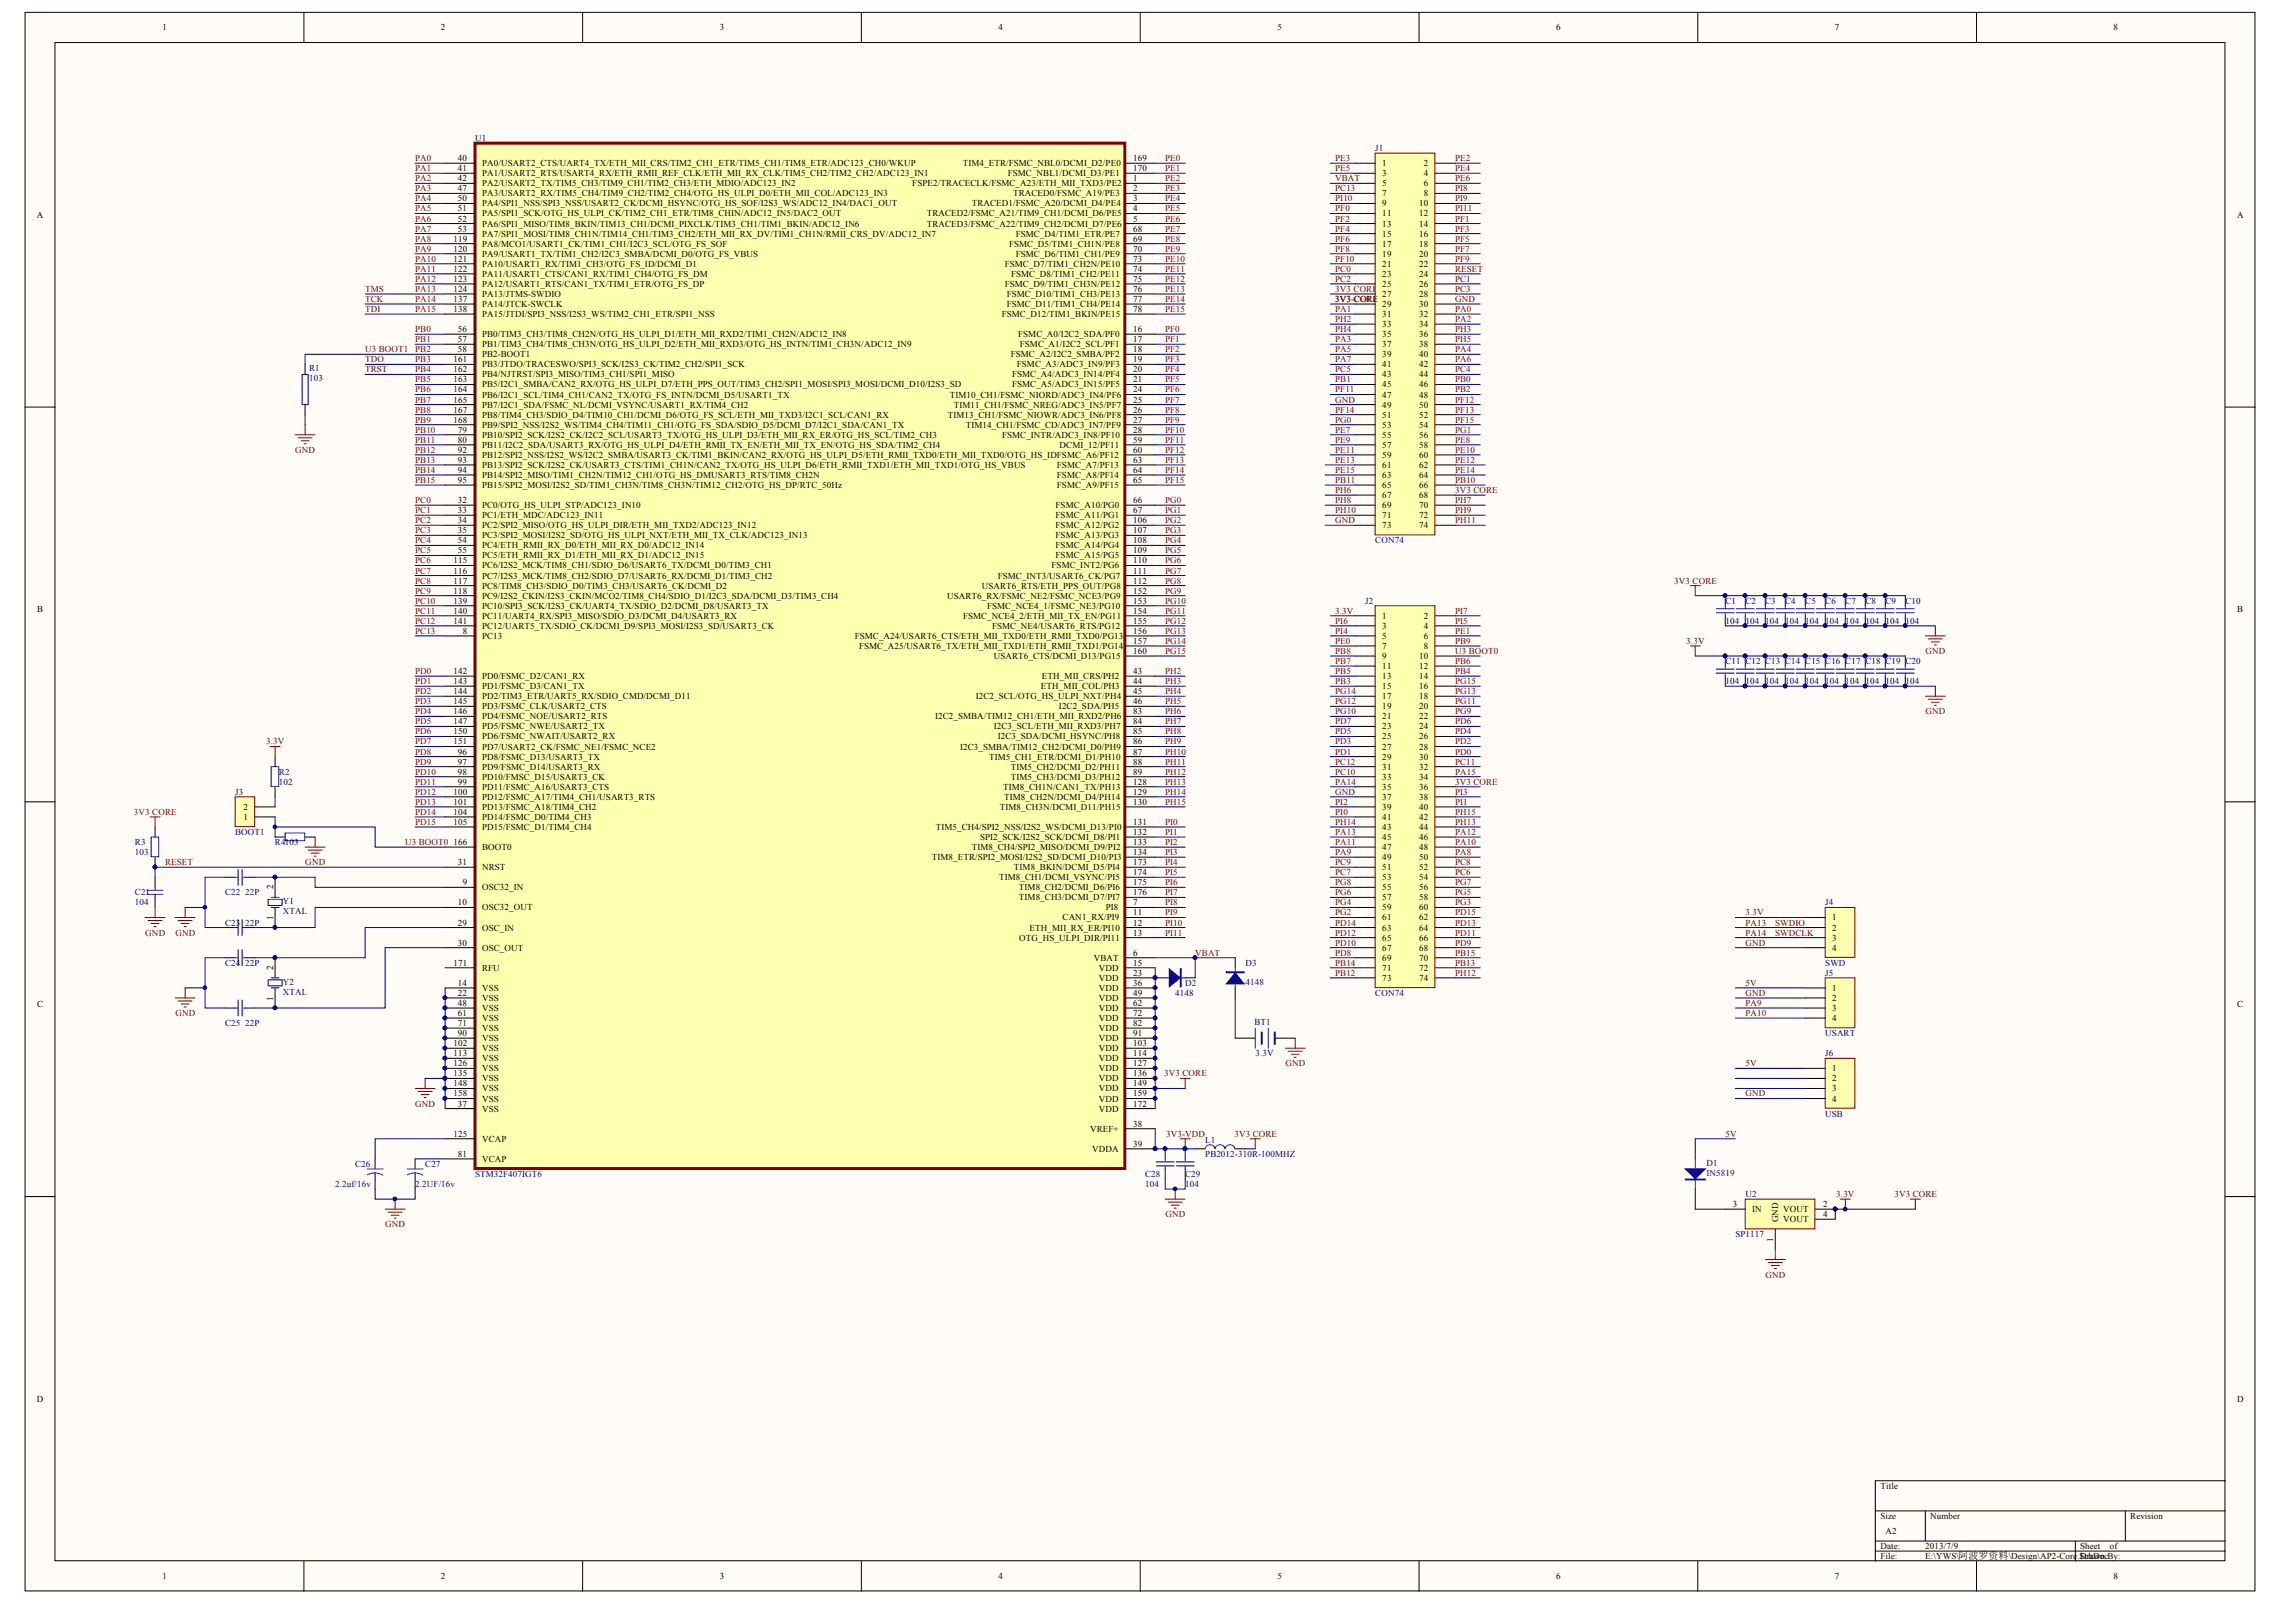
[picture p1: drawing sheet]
<svg xmlns="http://www.w3.org/2000/svg" width="289mm" height="202mm" viewBox="0 0 289 202" stroke-linecap="round" stroke-linejoin="round" font-family="sans-serif">
<defs><g id="words">
<g font-size="1.1">
<text x="20.4" y="3.8">1</text>
<text x="55.5" y="3.8">2</text>
<text x="90.6" y="3.8">3</text>
<text x="125.7" y="3.8">4</text>
<text x="160.8" y="3.8">5</text>
<text x="195.9" y="3.8">6</text>
<text x="231" y="3.8">7</text>
<text x="266.1" y="3.8">8</text>
<text x="57.7" y="20.3">40</text>
<text x="57.7" y="21.6">41</text>
<text x="57.7" y="22.8">42</text>
<text x="60.7" y="20.9">PA0/USART2_CTS/UART4_TX/ETH_MII_CRS/TIM2_CH1_ETR/TIM5_CH1/TIM8_ETR/ADC123_CH0/WKUP</text>
<text x="60.7" y="22.2">PA1/USART2_RTS/USART4_RX/ETH_RMII_REF_CLK/ETH_MII_RX_CLK/TIM5_CH2/TIM2_CH2/ADC123_IN1</text>
<text x="60.7" y="23.5">PA2/USART2_TX/TIM5_CH3/TIM9_CH1/TIM2_CH3/ETH_MDIO/ADC123_IN2</text>
<text x="114.9" y="23.5">FSPE2/TRACECLK/FSMC_A23/ETH_MII_TXD3/PE2</text>
<text x="121.2" y="20.9">TIM4_ETR/FSMC_NBL0/DCMI_D2/PE0</text>
<text x="126.9" y="22.2">FSMC_NBL1/DCMI_D3/PE1</text>
<text x="142.7" y="20.3">169</text>
<text x="142.7" y="21.6">170</text>
<text x="142.7" y="22.8">1</text>
<text x="174" y="20.9">1</text>
<text x="174" y="22.2">3</text>
<text x="174" y="23.5">5</text>
<text x="179.2" y="23.5">6</text>
<text x="179.2" y="22.2">4</text>
<text x="179.2" y="20.9">2</text>
<text x="4.6" y="27.4">A</text>
<text x="57.7" y="24.1">47</text>
<text x="57.7" y="25.3">50</text>
<text x="57.7" y="26.6">51</text>
<text x="57.7" y="27.9">52</text>
<text x="57.7" y="29.2">53</text>
<text x="60.7" y="24.7">PA3/USART2_RX/TIM5_CH4/TIM9_CH2/TIM2_CH4/OTG_HS_ULPI_D0/ETH_MII_COL/ADC123_IN3</text>
<text x="60.7" y="26">PA4/SPI1_NSS/SPI3_NSS/USART2_CK/DCMI_HSYNC/OTG_HS_SOF/I2S3_WS/ADC12_IN4/DAC1_OUT</text>
<text x="60.7" y="27.2">PA5/SPI1_SCK/OTG_HS_ULPI_CK/TIM2_CH1_ETR/TIM8_CHIN/ADC12_IN5/DAC2_OUT</text>
<text x="60.7" y="28.5">PA6/SPI1_MISO/TIM8_BKIN/TIM13_CH1/DCMI_PIXCLK/TIM3_CH1/TIM1_BKIN/ADC12_IN6</text>
<text x="60.7" y="29.8">PA7/SPI1_MOSI/TIM8_CH1N/TIM14_CH1/TIM3_CH2/ETH_MII_RX_DV/TIM1_CH1N/RMII_CRS_DV/ADC12_IN7</text>
<text x="116.7" y="27.2">TRACED2/FSMC_A21/TIM9_CH1/DCMI_D6/PE5</text>
<text x="116.7" y="28.5">TRACED3/FSMC_A22/TIM9_CH2/DCMI_D7/PE6</text>
<text x="122.3" y="26">TRACED1/FSMC_A20/DCMI_D4/PE4</text>
<text x="127.6" y="24.7">TRACED0/FSMC_A19/PE3</text>
<text x="127.9" y="29.8">FSMC_D4/TIM1_ETR/PE7</text>
<text x="142.7" y="24.1">2</text>
<text x="142.7" y="25.3">3</text>
<text x="142.7" y="26.6">4</text>
<text x="142.7" y="27.9">5</text>
<text x="142.7" y="29.2">68</text>
<text x="174" y="24.7">7</text>
<text x="174" y="26">9</text>
<text x="174" y="27.2">11</text>
<text x="174" y="28.5">13</text>
<text x="174" y="29.8">15</text>
<text x="178.7" y="26">10</text>
<text x="178.7" y="27.2">12</text>
<text x="178.7" y="28.5">14</text>
<text x="178.7" y="29.8">16</text>
<text x="179.2" y="24.7">8</text>
<text x="281.6" y="27.4">A</text>
<text x="57.1" y="30.4">119</text>
<text x="57.1" y="31.7">120</text>
<text x="57.1" y="33">121</text>
<text x="57.1" y="34.2">122</text>
<text x="57.1" y="35.5">123</text>
<text x="60.7" y="31.1">PA8/MCO1/USART1_CK/TIM1_CH1/I2C3_SCL/OTG_FS_SOF</text>
<text x="60.7" y="32.3">PA9/USART1_TX/TIM1_CH2/I2C3_SMBA/DCMI_D0/OTG_FS_VBUS</text>
<text x="60.7" y="33.6">PA10/USART1_RX/TIM1_CH3/OTG_FS_ID/DCMI_D1</text>
<text x="60.7" y="34.8">PA11/USART1_CTS/CAN1_RX/TIM1_CH4/OTG_FS_DM</text>
<text x="126.5" y="33.6">FSMC_D7/TIM1_CH2N/PE10</text>
<text x="127" y="31.1">FSMC_D5/TIM1_CH1N/PE8</text>
<text x="127.3" y="34.8">FSMC_D8/TIM1_CH2/PE11</text>
<text x="127.9" y="32.3">FSMC_D6/TIM1_CH1/PE9</text>
<text x="142.7" y="30.4">69</text>
<text x="142.7" y="31.7">70</text>
<text x="142.7" y="33">73</text>
<text x="142.7" y="34.2">74</text>
<text x="142.7" y="35.5">75</text>
<text x="174" y="31.1">17</text>
<text x="174" y="32.3">19</text>
<text x="174" y="33.6">21</text>
<text x="174" y="34.8">23</text>
<text x="178.7" y="31.1">18</text>
<text x="178.7" y="32.3">20</text>
<text x="178.7" y="33.6">22</text>
<text x="178.7" y="34.8">24</text>
<text x="57.1" y="36.7">124</text>
<text x="57.1" y="38">137</text>
<text x="57.1" y="39.3">138</text>
<text x="57.7" y="41.8">56</text>
<text x="60.7" y="36.1">PA12/USART1_RTS/CAN1_TX/TIM1_ETR/OTG_FS_DP</text>
<text x="60.7" y="37.4">PA13/JTMS-SWDIO</text>
<text x="60.7" y="38.6">PA14/JTCK-SWCLK</text>
<text x="60.7" y="39.9">PA15/JTDI/SPI3_NSS/I2S3_WS/TIM2_CH1_ETR/SPI1_NSS</text>
<text x="126.1" y="39.9">FSMC_D12/TIM1_BKIN/PE15</text>
<text x="126.5" y="36.1">FSMC_D9/TIM1_CH3N/PE12</text>
<text x="126.8" y="37.4">FSMC_D10/TIM1_CH3/PE13</text>
<text x="126.8" y="38.6">FSMC_D11/TIM1_CH4/PE14</text>
<text x="142.7" y="36.7">76</text>
<text x="142.7" y="38">77</text>
<text x="142.7" y="39.3">78</text>
<text x="142.7" y="41.8">16</text>
<text x="174" y="36.1">25</text>
<text x="174" y="37.4">27</text>
<text x="174" y="38.6">29</text>
<text x="174" y="39.9">31</text>
<text x="174" y="41.2">33</text>
<text x="178.7" y="36.1">26</text>
<text x="178.7" y="37.4">28</text>
<text x="178.7" y="38.6">30</text>
<text x="178.7" y="39.9">32</text>
<text x="178.7" y="41.2">34</text>
<text x="57.1" y="45.6">161</text>
<text x="57.1" y="46.9">162</text>
<text x="57.7" y="43.1">57</text>
<text x="57.7" y="44.3">58</text>
<text x="60.7" y="42.5">PB0/TIM3_CH3/TIM8_CH2N/OTG_HS_ULPI_D1/ETH_MII_RXD2/TIM1_CH2N/ADC12_IN8</text>
<text x="60.7" y="43.7">PB1/TIM3_CH4/TIM8_CH3N/OTG_HS_ULPI_D2/ETH_MII_RXD3/OTG_HS_INTN/TIM1_CH3N/ADC12_IN9</text>
<text x="60.7" y="45">PB2-BOOT1</text>
<text x="60.7" y="46.2">PB3/JTDO/TRACESWO/SPI3_SCK/I2S3_CK/TIM2_CH2/SPI1_SCK</text>
<text x="60.7" y="47.5">PB4/NJTRST/SPI3_MISO/TIM3_CH1/SPI1_MISO</text>
<text x="127.3" y="45">FSMC_A2/I2C2_SMBA/PF2</text>
<text x="127.4" y="47.5">FSMC_A4/ADC3_IN14/PF4</text>
<text x="128" y="46.2">FSMC_A3/ADC3_IN9/PF3</text>
<text x="128.2" y="42.5">FSMC_A0/I2C2_SDA/PF0</text>
<text x="128.4" y="43.7">FSMC_A1/I2C2_SCL/PF1</text>
<text x="142.7" y="43.1">17</text>
<text x="142.7" y="44.3">18</text>
<text x="142.7" y="45.6">19</text>
<text x="142.7" y="46.9">20</text>
<text x="174" y="42.5">35</text>
<text x="174" y="43.7">37</text>
<text x="174" y="45">39</text>
<text x="174" y="46.2">41</text>
<text x="174" y="47.5">43</text>
<text x="178.7" y="42.5">36</text>
<text x="178.7" y="43.7">38</text>
<text x="178.7" y="45">40</text>
<text x="178.7" y="46.2">42</text>
<text x="178.7" y="47.5">44</text>
<text x="57.1" y="48.1">163</text>
<text x="57.1" y="49.4">164</text>
<text x="57.1" y="50.7">165</text>
<text x="57.1" y="52">167</text>
<text x="57.1" y="53.2">168</text>
<text x="60.7" y="48.8">PB5/I2C1_SMBA/CAN2_RX/OTG_HS_ULPI_D7/ETH_PPS_OUT/TIM3_CH2/SPI1_MOSI/SPI3_MOSI/DCMI_D10/I2S3_SD</text>
<text x="60.7" y="50.1">PB6/I2C1_SCL/TIM4_CH1/CAN2_TX/OTG_FS_INTN/DCMI_D5/USART1_TX</text>
<text x="60.7" y="51.3">PB7/I2C1_SDA/FSMC_NL/DCMI_VSYNC/USART1_RX/TIM4_CH2</text>
<text x="60.7" y="52.6">PB8/TIM4_CH3/SDIO_D4/TIM10_CH1/DCMI_D6/OTG_FS_SCL/ETH_MII_TXD3/I2C1_SCL/CAN1_RX</text>
<text x="60.7" y="53.8">PB9/SPI2_NSS/I2S2_WS/TIM4_CH4/TIM11_CH1/OTG_FS_SDA/SDIO_D5/DCMI_D7/I2C1_SDA/CAN1_TX</text>
<text x="119.3" y="52.6">TIM13_CH1/FSMC_NIOWR/ADC3_IN6/PF8</text>
<text x="119.6" y="50.1">TIM10_CH1/FSMC_NIORD/ADC3_IN4/PF6</text>
<text x="120.1" y="51.3">TIM11_CH1/FSMC_NREG/ADC3_IN5/PF7</text>
<text x="121.6" y="53.8">TIM14_CH1/FSMC_CD/ADC3_IN7/PF9</text>
<text x="127.4" y="48.8">FSMC_A5/ADC3_IN15/PF5</text>
<text x="142.7" y="48.1">21</text>
<text x="142.7" y="49.4">24</text>
<text x="142.7" y="50.7">25</text>
<text x="142.7" y="52">26</text>
<text x="142.7" y="53.2">27</text>
<text x="174" y="48.8">45</text>
<text x="174" y="50.1">47</text>
<text x="174" y="51.3">49</text>
<text x="174" y="52.6">51</text>
<text x="174" y="53.8">53</text>
<text x="178.7" y="48.8">46</text>
<text x="178.7" y="50.1">48</text>
<text x="178.7" y="51.3">50</text>
<text x="178.7" y="52.6">52</text>
<text x="178.7" y="53.8">54</text>
<text x="57.7" y="54.5">79</text>
<text x="57.7" y="55.7">80</text>
<text x="57.7" y="57">92</text>
<text x="57.7" y="58.3">93</text>
<text x="57.7" y="59.5">94</text>
<text x="60.7" y="55.1">PB10/SPI2_SCK/I2S2_CK/I2C2_SCL/USART3_TX/OTG_HS_ULPI_D3/ETH_MII_RX_ER/OTG_HS_SCL/TIM2_CH3</text>
<text x="60.7" y="56.4">PB11/I2C2_SDA/USART3_RX/OTG_HS_ULPI_D4/ETH_RMII_TX_EN/ETH_MII_TX_EN/OTG_HS_SDA/TIM2_CH4</text>
<text x="60.7" y="57.6">PB12/SPI2_NSS/I2S2_WS/I2C2_SMBA/USART3_CK/TIM1_BKIN/CAN2_RX/OTG_HS_ULPI_D5/ETH_RMII_TXD0/ETH_MII_TXD0/OTG_HS_IDFSMC_A6/PF12</text>
<text x="60.7" y="58.9">PB13/SPI2_SCK/I2S2_CK/USART3_CTS/TIM1_CH1N/CAN2_TX/OTG_HS_ULPI_D6/ETH_RMII_TXD1/ETH_MII_TXD1/OTG_HS_VBUS</text>
<text x="126.2" y="55.1">FSMC_INTR/ADC3_IN8/PF10</text>
<text x="133.1" y="58.9">FSMC_A7/PF13</text>
<text x="133.4" y="56.4">DCMI_12/PF11</text>
<text x="142.7" y="54.5">28</text>
<text x="142.7" y="55.7">59</text>
<text x="142.7" y="57">60</text>
<text x="142.7" y="58.3">63</text>
<text x="142.7" y="59.5">64</text>
<text x="174" y="55.1">55</text>
<text x="174" y="56.4">57</text>
<text x="174" y="57.6">59</text>
<text x="174" y="58.9">61</text>
<text x="178.7" y="55.1">56</text>
<text x="178.7" y="56.4">58</text>
<text x="178.7" y="57.6">60</text>
<text x="178.7" y="58.9">62</text>
<text x="57.7" y="60.8">95</text>
<text x="57.7" y="63.3">32</text>
<text x="57.7" y="64.6">33</text>
<text x="57.7" y="65.9">34</text>
<text x="60.7" y="60.2">PB14/SPI2_MISO/TIM1_CH2N/TIM12_CH1/OTG_HS_DMUSART3_RTS/TIM8_CH2N</text>
<text x="60.7" y="61.5">PB15/SPI2_MOSI/I2S2_SD/TIM1_CH3N/TIM8_CH3N/TIM12_CH2/OTG_HS_DP/RTC_50Hz</text>
<text x="60.7" y="64">PC0/OTG_HS_ULPI_STP/ADC123_IN10</text>
<text x="60.7" y="65.2">PC1/ETH_MDC/ADC123_IN11</text>
<text x="132.9" y="64">FSMC_A10/PG0</text>
<text x="132.9" y="65.2">FSMC_A11/PG1</text>
<text x="133.1" y="60.2">FSMC_A8/PF14</text>
<text x="133.1" y="61.5">FSMC_A9/PF15</text>
<text x="142.7" y="60.8">65</text>
<text x="142.7" y="63.3">66</text>
<text x="142.7" y="64.6">67</text>
<text x="142.7" y="65.9">106</text>
<text x="174" y="65.2">71</text>
<text x="174" y="60.2">63</text>
<text x="174" y="61.5">65</text>
<text x="174" y="62.7">67</text>
<text x="174" y="64">69</text>
<text x="178.7" y="60.2">64</text>
<text x="178.7" y="61.5">66</text>
<text x="178.7" y="62.7">68</text>
<text x="178.7" y="64">70</text>
<text x="178.7" y="65.2">72</text>
<text x="57.1" y="70.9">115</text>
<text x="57.7" y="67.1">35</text>
<text x="57.7" y="68.4">54</text>
<text x="57.7" y="69.7">55</text>
<text x="60.7" y="66.5">PC2/SPI2_MISO/OTG_HS_ULPI_DIR/ETH_MII_TXD2/ADC123_IN12</text>
<text x="60.7" y="67.8">PC3/SPI2_MOSI/I2S2_SD/OTG_HS_ULPI_NXT/ETH_MII_TX_CLK/ADC123_IN13</text>
<text x="60.7" y="69">PC4/ETH_RMII_RX_D0/ETH_MII_RX_D0/ADC12_IN14</text>
<text x="60.7" y="70.3">PC5/ETH_RMII_RX_D1/ETH_MII_RX_D1/ADC12_IN15</text>
<text x="60.7" y="71.5">PC6/I2S2_MCK/TIM8_CH1/SDIO_D6/USART6_TX/DCMI_D0/TIM3_CH1</text>
<text x="132.4" y="71.5">FSMC_INT2/PG6</text>
<text x="132.9" y="66.5">FSMC_A12/PG2</text>
<text x="132.9" y="67.8">FSMC_A13/PG3</text>
<text x="132.9" y="69">FSMC_A14/PG4</text>
<text x="132.9" y="70.3">FSMC_A15/PG5</text>
<text x="142.7" y="67.1">107</text>
<text x="142.7" y="68.4">108</text>
<text x="142.7" y="69.7">109</text>
<text x="142.7" y="70.9">110</text>
<text x="174" y="66.5">73</text>
<text x="178.7" y="66.5">74</text>
<text x="4.7" y="77.1">B</text>
<text x="57.1" y="72.2">116</text>
<text x="57.1" y="73.5">117</text>
<text x="57.1" y="74.7">118</text>
<text x="57.1" y="76">139</text>
<text x="57.1" y="77.3">140</text>
<text x="60.7" y="72.8">PC7/I2S3_MCK/TIM8_CH2/SDIO_D7/USART6_RX/DCMI_D1/TIM3_CH2</text>
<text x="60.7" y="74.1">PC8/TIM8_CH3/SDIO_D0/TIM3_CH3/USART6_CK/DCMI_D2</text>
<text x="60.7" y="75.4">PC9/I2S2_CKIN/I2S3_CKIN/MCO2/TIM8_CH4/SDIO_D1/I2C3_SDA/DCMI_D3/TIM3_CH4</text>
<text x="60.7" y="76.6">PC10/SPI3_SCK/I2S3_CK/UART4_TX/SDIO_D2/DCMI_D8/USART3_TX</text>
<text x="60.7" y="77.9">PC11/UART4_RX/SPI3_MISO/SDIO_D3/DCMI_D4/USART3_RX</text>
<text x="119.2" y="75.4">USART6_RX/FSMC_NE2/FSMC_NCE3/PG9</text>
<text x="121.2" y="77.9">FSMC_NCE4_2/ETH_MII_TX_EN/PG11</text>
<text x="123.6" y="74.1">USART6_RTS/ETH_PPS_OUT/PG8</text>
<text x="124.3" y="76.6">FSMC_NCE4_1/FSMC_NE3/PG10</text>
<text x="125.6" y="72.8">FSMC_INT3/USART6_CK/PG7</text>
<text x="142.7" y="72.2">111</text>
<text x="142.7" y="73.5">112</text>
<text x="142.7" y="74.7">152</text>
<text x="142.7" y="76">153</text>
<text x="142.7" y="77.3">154</text>
<text x="174" y="77.9">1</text>
<text x="179.2" y="77.9">2</text>
<text x="281.6" y="77.1">B</text>
<text x="57.1" y="78.5">141</text>
<text x="58.2" y="79.8">8</text>
<text x="60.7" y="79.2">PC12/UART5_TX/SDIO_CK/DCMI_D9/SPI3_MOSI/I2S3_SD/USART3_CK</text>
<text x="60.7" y="80.4">PC13</text>
<text x="107.6" y="80.4">FSMC_A24/USART6_CTS/ETH_MII_TXD0/ETH_RMII_TXD0/PG13</text>
<text x="108.2" y="81.7">FSMC_A25/USART6_TX/ETH_MII_TXD1/ETH_RMII_TXD1/PG14</text>
<text x="124.9" y="79.2">FSMC_NE4/USART6_RTS/PG12</text>
<text x="125.1" y="82.9">USART6_CTS/DCMI_D13/PG15</text>
<text x="142.7" y="78.5">155</text>
<text x="142.7" y="79.8">156</text>
<text x="142.7" y="81">157</text>
<text x="142.7" y="82.3">160</text>
<text x="174" y="79.2">3</text>
<text x="174" y="80.4">5</text>
<text x="174" y="81.7">7</text>
<text x="174" y="82.9">9</text>
<text x="178.7" y="82.9">10</text>
<text x="179.2" y="80.4">6</text>
<text x="179.2" y="81.7">8</text>
<text x="179.2" y="79.2">4</text>
<text x="57.1" y="84.9">142</text>
<text x="57.1" y="86.1">143</text>
<text x="57.1" y="87.4">144</text>
<text x="57.1" y="88.7">145</text>
<text x="57.1" y="89.9">146</text>
<text x="60.7" y="85.5">PD0/FSMC_D2/CAN1_RX</text>
<text x="60.7" y="86.8">PD1/FSMC_D3/CAN1_TX</text>
<text x="60.7" y="88">PD2/TIM3_ETR/UART5_RX/SDIO_CMD/DCMI_D11</text>
<text x="60.7" y="89.3">PD3/FSMC_CLK/USART2_CTS</text>
<text x="122.8" y="88">I2C2_SCL/OTG_HS_ULPI_NXT/PH4</text>
<text x="131" y="86.8">ETH_MII_COL/PH3</text>
<text x="131.2" y="85.5">ETH_MII_CRS/PH2</text>
<text x="133.3" y="89.3">I2C2_SDA/PH5</text>
<text x="142.7" y="84.9">43</text>
<text x="142.7" y="86.1">44</text>
<text x="142.7" y="87.4">45</text>
<text x="142.7" y="88.7">46</text>
<text x="142.7" y="89.9">83</text>
<text x="174" y="84.2">11</text>
<text x="174" y="85.5">13</text>
<text x="174" y="86.8">15</text>
<text x="174" y="88">17</text>
<text x="174" y="89.3">19</text>
<text x="178.7" y="84.2">12</text>
<text x="178.7" y="85.5">14</text>
<text x="178.7" y="86.8">16</text>
<text x="178.7" y="88">18</text>
<text x="178.7" y="89.3">20</text>
<text x="57.1" y="91.2">147</text>
<text x="57.1" y="92.4">150</text>
<text x="57.1" y="93.7">151</text>
<text x="57.7" y="95">96</text>
<text x="60.7" y="90.5">PD4/FSMC_NOE/USART2_RTS</text>
<text x="60.7" y="91.8">PD5/FSMC_NWE/USART2_TX</text>
<text x="60.7" y="93.1">PD6/FSMC_NWAIT/USART2_RX</text>
<text x="60.7" y="94.4">PD7/USART2_CK/FSMC_NE1/FSMC_NCE2</text>
<text x="60.7" y="95.6">PD8/FSMC_D13/USART3_TX</text>
<text x="117.7" y="90.5">I2C2_SMBA/TIM12_CH1/ETH_MII_RXD2/PH6</text>
<text x="120.9" y="94.4">I2C3_SMBA/TIM12_CH2/DCMI_D0/PH9</text>
<text x="124.5" y="95.6">TIM5_CH1_ETR/DCMI_D1/PH10</text>
<text x="125.1" y="91.8">I2C3_SCL/ETH_MII_RXD3/PH7</text>
<text x="125.6" y="93.1">I2C3_SDA/DCMI_HSYNC/PH8</text>
<text x="142.7" y="91.2">84</text>
<text x="142.7" y="92.4">85</text>
<text x="142.7" y="93.7">86</text>
<text x="142.7" y="95">87</text>
<text x="174" y="90.5">21</text>
<text x="174" y="91.8">23</text>
<text x="174" y="93.1">25</text>
<text x="174" y="94.4">27</text>
<text x="174" y="95.6">29</text>
<text x="178.7" y="90.5">22</text>
<text x="178.7" y="91.8">24</text>
<text x="178.7" y="93.1">26</text>
<text x="178.7" y="94.4">28</text>
<text x="178.7" y="95.6">30</text>
<text x="30.7" y="101.9">2</text>
<text x="57.1" y="100">100</text>
<text x="57.1" y="101.3">101</text>
<text x="57.7" y="96.3">97</text>
<text x="57.7" y="97.5">98</text>
<text x="57.7" y="98.8">99</text>
<text x="60.7" y="96.9">PD9/FSMC_D14/USART3_RX</text>
<text x="60.7" y="98.2">PD10/FMSC_D15/USART3_CK</text>
<text x="60.7" y="99.4">PD11/FSMC_A16/USART3_CTS</text>
<text x="60.7" y="100.7">PD12/FSMC_A17/TIM4_CH1/USART3_RTS</text>
<text x="60.7" y="101.9">PD13/FSMC_A18/TIM4_CH2</text>
<text x="125.9" y="101.9">TIM8_CH3N/DCMI_D11/PH15</text>
<text x="126.3" y="99.4">TIM8_CH1N/CAN1_TX/PH13</text>
<text x="126.4" y="100.7">TIM8_CH2N/DCMI_D4/PH14</text>
<text x="127.3" y="96.9">TIM5_CH2/DCMI_D2/PH11</text>
<text x="127.3" y="98.2">TIM5_CH3/DCMI_D3/PH12</text>
<text x="142.7" y="96.3">88</text>
<text x="142.7" y="97.5">89</text>
<text x="142.7" y="98.8">128</text>
<text x="142.7" y="100">129</text>
<text x="142.7" y="101.3">130</text>
<text x="174" y="96.9">31</text>
<text x="174" y="98.2">33</text>
<text x="174" y="99.4">35</text>
<text x="174" y="100.7">37</text>
<text x="174" y="101.9">39</text>
<text x="178.7" y="96.9">32</text>
<text x="178.7" y="98.2">34</text>
<text x="178.7" y="99.4">36</text>
<text x="178.7" y="100.7">38</text>
<text x="178.7" y="101.9">40</text>
<text x="30.7" y="103.2">1</text>
<text x="57.1" y="102.6">104</text>
<text x="57.1" y="103.8">105</text>
<text x="57.1" y="106.4">166</text>
<text x="60.7" y="103.2">PD14/FSMC_D0/TIM4_CH3</text>
<text x="60.7" y="104.5">PD15/FSMC_D1/TIM4_CH4</text>
<text x="60.7" y="107">BOOT0</text>
<text x="117.8" y="104.5">TIM5_CH4/SPI2_NSS/I2S2_WS/DCMI_D13/PI0</text>
<text x="122.3" y="107">TIM8_CH4/SPI2_MISO/DCMI_D9/PI2</text>
<text x="123.4" y="105.8">SPI2_SCK/I2S2_SCK/DCMI_D8/PI1</text>
<text x="142.7" y="103.8">131</text>
<text x="142.7" y="105.1">132</text>
<text x="142.7" y="106.4">133</text>
<text x="142.7" y="107.7">134</text>
<text x="174" y="103.2">41</text>
<text x="174" y="104.5">43</text>
<text x="174" y="105.8">45</text>
<text x="174" y="107">47</text>
<text x="178.7" y="103.2">42</text>
<text x="178.7" y="104.5">44</text>
<text x="178.7" y="105.8">46</text>
<text x="178.7" y="107">48</text>
<text x="34.4" y="111.9" transform="rotate(-90 34.4 111.9)">2</text>
<text x="57.7" y="108.9">31</text>
<text x="57.7" y="114">10</text>
<text x="58.2" y="111.4">9</text>
<text x="60.7" y="109.5">NRST</text>
<text x="60.7" y="112.1">OSC32_IN</text>
<text x="117.3" y="108.3">TIM8_ETR/SPI2_MOSI/I2S2_SD/DCMI_D10/PI3</text>
<text x="125.8" y="110.8">TIM8_CH1/DCMI_VSYNC/PI5</text>
<text x="127.6" y="109.5">TIM8_BKIN/DCMI_D5/PI4</text>
<text x="128.3" y="112.1">TIM8_CH2/DCMI_D6/PI6</text>
<text x="128.3" y="113.3">TIM8_CH3/DCMI_D7/PI7</text>
<text x="142.7" y="108.9">173</text>
<text x="142.7" y="110.2">174</text>
<text x="142.7" y="111.4">175</text>
<text x="142.7" y="112.7">176</text>
<text x="142.7" y="114">7</text>
<text x="174" y="108.3">49</text>
<text x="174" y="109.5">51</text>
<text x="174" y="110.8">53</text>
<text x="174" y="112.1">55</text>
<text x="174" y="113.3">57</text>
<text x="178.7" y="108.3">50</text>
<text x="178.7" y="109.5">52</text>
<text x="178.7" y="110.8">54</text>
<text x="178.7" y="112.1">56</text>
<text x="178.7" y="113.3">58</text>
<text x="34.4" y="115.8" transform="rotate(-90 34.4 115.8)">1</text>
<text x="57.7" y="116.5">29</text>
<text x="57.7" y="119">30</text>
<text x="60.7" y="114.6">OSC32_OUT</text>
<text x="60.7" y="117.2">OSC_IN</text>
<text x="60.7" y="119.7">OSC_OUT</text>
<text x="128.3" y="118.4">OTG_HS_ULPI_DIR/PI11</text>
<text x="129.6" y="117.2">ETH_MII_RX_ER/PI10</text>
<text x="133.8" y="115.8">CAN1_RX/PI9</text>
<text x="139.2" y="114.6">PI8</text>
<text x="142.7" y="115.2">11</text>
<text x="142.7" y="116.5">12</text>
<text x="142.7" y="117.8">13</text>
<text x="174" y="114.6">59</text>
<text x="174" y="115.8">61</text>
<text x="174" y="117.2">63</text>
<text x="174" y="118.4">65</text>
<text x="174" y="119.7">67</text>
<text x="178.7" y="114.6">60</text>
<text x="178.7" y="115.8">62</text>
<text x="178.7" y="117.2">64</text>
<text x="178.7" y="118.4">66</text>
<text x="178.7" y="119.7">68</text>
<text x="230.7" y="115.8">1</text>
<text x="230.7" y="117.2">2</text>
<text x="230.7" y="118.4">3</text>
<text x="230.7" y="119.7">4</text>
<text x="34.4" y="125.9" transform="rotate(-90 34.4 125.9)">1</text>
<text x="34.4" y="122.1" transform="rotate(-90 34.4 122.1)">2</text>
<text x="57.1" y="121.6">171</text>
<text x="57.7" y="124.1">14</text>
<text x="57.7" y="125.3">22</text>
<text x="60.7" y="122.2">RFU</text>
<text x="60.7" y="124.7">VSS</text>
<text x="60.7" y="126">VSS</text>
<text x="137.7" y="120.9">VBAT</text>
<text x="138.3" y="122.2">VDD</text>
<text x="138.3" y="123.5">VDD</text>
<text x="138.3" y="124.7">VDD</text>
<text x="138.3" y="126">VDD</text>
<text x="142.7" y="120.3">6</text>
<text x="142.7" y="121.6">15</text>
<text x="142.7" y="122.8">23</text>
<text x="142.7" y="124.1">36</text>
<text x="142.7" y="125.3">49</text>
<text x="174" y="122.2">71</text>
<text x="174" y="120.9">69</text>
<text x="174" y="123.5">73</text>
<text x="178.7" y="123.5">74</text>
<text x="178.7" y="120.9">70</text>
<text x="178.7" y="122.2">72</text>
<text x="230.7" y="124.7">1</text>
<text x="230.7" y="126">2</text>
<text x="4.7" y="126.8">C</text>
<text x="57.1" y="131.7">102</text>
<text x="57.7" y="126.6">48</text>
<text x="57.7" y="127.9">61</text>
<text x="57.7" y="129.2">71</text>
<text x="57.7" y="130.4">90</text>
<text x="60.7" y="127.3">VSS</text>
<text x="60.7" y="128.5">VSS</text>
<text x="60.7" y="129.8">VSS</text>
<text x="60.7" y="131.1">VSS</text>
<text x="138.3" y="127.3">VDD</text>
<text x="138.3" y="128.5">VDD</text>
<text x="138.3" y="129.8">VDD</text>
<text x="138.3" y="131.1">VDD</text>
<text x="142.7" y="126.6">62</text>
<text x="142.7" y="127.9">72</text>
<text x="142.7" y="129.2">82</text>
<text x="142.7" y="130.4">91</text>
<text x="142.7" y="131.7">103</text>
<text x="230.7" y="127.3">3</text>
<text x="230.7" y="128.5">4</text>
<text x="281.6" y="126.8">C</text>
<text x="57.1" y="133">113</text>
<text x="57.1" y="134.2">126</text>
<text x="57.1" y="135.5">135</text>
<text x="57.1" y="136.7">148</text>
<text x="60.7" y="132.3">VSS</text>
<text x="60.7" y="133.6">VSS</text>
<text x="60.7" y="134.8">VSS</text>
<text x="60.7" y="136.1">VSS</text>
<text x="60.7" y="137.4">VSS</text>
<text x="138.3" y="132.3">VDD</text>
<text x="138.3" y="133.6">VDD</text>
<text x="138.3" y="134.8">VDD</text>
<text x="138.3" y="136.1">VDD</text>
<text x="138.3" y="137.4">VDD</text>
<text x="142.7" y="133">114</text>
<text x="142.7" y="134.2">127</text>
<text x="142.7" y="135.5">136</text>
<text x="142.7" y="136.7">149</text>
<text x="230.7" y="134.8">1</text>
<text x="230.7" y="136.1">2</text>
<text x="230.7" y="137.4">3</text>
<text x="57.1" y="138">158</text>
<text x="57.1" y="143.1">125</text>
<text x="57.7" y="139.3">37</text>
<text x="60.7" y="138.7">VSS</text>
<text x="60.7" y="139.9">VSS</text>
<text x="60.7" y="143.7">VCAP</text>
<text x="137.2" y="142.5">VREF+</text>
<text x="138.3" y="138.7">VDD</text>
<text x="138.3" y="139.9">VDD</text>
<text x="142.7" y="138">159</text>
<text x="142.7" y="139.3">172</text>
<text x="142.7" y="141.8">38</text>
<text x="230.7" y="138.7">4</text>
<text x="57.7" y="145.6">81</text>
<text x="60.7" y="146.2">VCAP</text>
<text x="137.5" y="145">VDDA</text>
<text x="142.7" y="144.3">39</text>
<text x="218.1" y="152">3</text>
<text x="220.6" y="152.6">IN</text>
<text x="223.9" y="153.8" transform="rotate(-90 223.9 153.8)">GND</text>
<text x="224.5" y="152.6">VOUT</text>
<text x="224.5" y="153.8">VOUT</text>
<text x="229.5" y="152">2</text>
<text x="229.5" y="153.2">4</text>
<text x="223.2" y="156.3" transform="rotate(-90 223.2 156.3)">1</text>
<text x="4.6" y="176.5">D</text>
<text x="281.6" y="176.5">D</text>
<text x="236.7" y="187.4">Title</text>
<text x="236.7" y="191.2">Size</text>
<text x="243" y="191.2">Number</text>
<text x="268.2" y="191.2">Revision</text>
<text x="236.7" y="195">Date:</text>
<text x="236.7" y="196.3">File:</text>
<text x="237.4" y="193.1">A2</text>
<text x="242.4" y="195">2013/7/9</text>
<text x="242.4" y="196.3">E:\YWS\阿波罗资料\Design\AP2-Core.SchDocBy:</text>
<text x="261.9" y="195">Sheet</text>
<text x="261.9" y="196.3">Drawn</text>
<text x="265.6" y="195">of</text>
<text x="20.4" y="198.8">1</text>
<text x="55.5" y="198.8">2</text>
<text x="90.6" y="198.8">3</text>
<text x="125.7" y="198.8">4</text>
<text x="160.8" y="198.8">5</text>
<text x="195.9" y="198.8">6</text>
<text x="231" y="198.8">7</text>
<text x="266.1" y="198.8">8</text>
</g>
<g font-size="1.1" fill="#000080">
<text x="59.8" y="17.8">U1</text>
<text x="173.1" y="19">J1</text>
<text x="38.9" y="46.7">R1</text>
<text x="38.9" y="48">103</text>
<text x="173.1" y="68.4">CON74</text>
<text x="171.9" y="76">J2</text>
<text x="217.2" y="76">C1</text>
<text x="219.7" y="76">C2</text>
<text x="222.2" y="76">C3</text>
<text x="224.7" y="76">C4</text>
<text x="227.3" y="76">C5</text>
<text x="229.8" y="76">C6</text>
<text x="232.3" y="76">C7</text>
<text x="234.8" y="76">C8</text>
<text x="237.4" y="76">C9</text>
<text x="239.9" y="76">C10</text>
<text x="217.2" y="78.5">104</text>
<text x="217.2" y="83.6">C11 C12 C13 C14 C15 C16 C17 C18 C19 C20</text>
<text x="219.7" y="78.5">104</text>
<text x="222.2" y="78.5">104</text>
<text x="224.7" y="78.5">104</text>
<text x="227.3" y="78.5">104</text>
<text x="229.8" y="78.5">104</text>
<text x="232.3" y="78.5">104</text>
<text x="234.8" y="78.5">104</text>
<text x="237.4" y="78.5">104</text>
<text x="239.9" y="78.5">104</text>
<text x="217.2" y="86.1">104</text>
<text x="219.7" y="86.1">104</text>
<text x="222.2" y="86.1">104</text>
<text x="224.7" y="86.1">104</text>
<text x="227.3" y="86.1">104</text>
<text x="229.8" y="86.1">104</text>
<text x="232.3" y="86.1">104</text>
<text x="234.8" y="86.1">104</text>
<text x="237.4" y="86.1">104</text>
<text x="239.9" y="86.1">104</text>
<text x="29.6" y="100">J3</text>
<text x="35.1" y="97.5">R2</text>
<text x="35.1" y="98.8">102</text>
<text x="17" y="106.4">R3</text>
<text x="17" y="107.7">103</text>
<text x="29.6" y="105.1">BOOT1</text>
<text x="34.6" y="106.4">R4103</text>
<text x="17" y="112.7">C21</text>
<text x="17" y="114">104</text>
<text x="28.3" y="112.7">C22</text>
<text x="30.9" y="112.7">22P</text>
<text x="35.6" y="113.8">Y1</text>
<text x="229.8" y="114">J4</text>
<text x="28.3" y="116.5">C23</text>
<text x="30.9" y="116.5">22P</text>
<text x="35.6" y="115.1">XTAL</text>
<text x="28.3" y="121.6">C24</text>
<text x="30.9" y="121.6">22P</text>
<text x="35.6" y="124">Y2</text>
<text x="35.6" y="125.2">XTAL</text>
<text x="148" y="125.3">4148</text>
<text x="149.2" y="124.1">D2</text>
<text x="156.8" y="121.6">D3</text>
<text x="156.8" y="124">4148</text>
<text x="173.1" y="125.3">CON74</text>
<text x="229.8" y="121.6">SWD</text>
<text x="229.8" y="122.8">J5</text>
<text x="28.3" y="129.2">C25</text>
<text x="30.9" y="129.2">22P</text>
<text x="157.9" y="129">BT1</text>
<text x="229.8" y="130.4">USART</text>
<text x="158" y="133">3.3V</text>
<text x="229.8" y="133">J6</text>
<text x="151.7" y="143.8">L1</text>
<text x="229.8" y="140.6">USB</text>
<text x="42.2" y="149.4">2.2uf/16v</text>
<text x="44.7" y="146.9">C26</text>
<text x="52.3" y="149.4">2.2UF/16v</text>
<text x="53.5" y="146.9">C27</text>
<text x="59.8" y="148.1">STM32F407IGT6</text>
<text x="144.2" y="148.1">C28</text>
<text x="144.2" y="149.4">104</text>
<text x="149.2" y="148.1">C29</text>
<text x="149.2" y="149.4">104</text>
<text x="151.7" y="145.6">PB2012-310R-100MHZ</text>
<text x="214.8" y="146.7">D1</text>
<text x="214.8" y="148">IN5819</text>
<text x="218.5" y="155.7">SP1117</text>
<text x="219.7" y="150.7">U2</text>
</g>
<g font-size="1.1" fill="#800000">
<text x="52.3" y="20.3">PA0</text>
<text x="52.3" y="21.6">PA1</text>
<text x="52.3" y="22.8">PA2</text>
<text x="146.7" y="20.3">PE0</text>
<text x="146.7" y="21.6">PE1</text>
<text x="146.7" y="22.8">PE2</text>
<text x="168.1" y="20.3">PE3</text>
<text x="168.1" y="21.6">PE5</text>
<text x="168.1" y="22.8">VBAT</text>
<text x="183.2" y="20.3">PE2</text>
<text x="183.2" y="21.6">PE4</text>
<text x="183.2" y="22.8">PE6</text>
<text x="52.3" y="24.1">PA3</text>
<text x="52.3" y="25.3">PA4</text>
<text x="52.3" y="26.6">PA5</text>
<text x="52.3" y="27.9">PA6</text>
<text x="52.3" y="29.2">PA7</text>
<text x="146.7" y="24.1">PE3</text>
<text x="146.7" y="25.3">PE4</text>
<text x="146.7" y="26.6">PE5</text>
<text x="146.7" y="27.9">PE6</text>
<text x="146.7" y="29.2">PE7</text>
<text x="168.1" y="26.6">PF0</text>
<text x="168.1" y="27.9">PF2</text>
<text x="168.1" y="29.2">PF4</text>
<text x="168.1" y="24.1">PC13</text>
<text x="168.1" y="25.3">PI10</text>
<text x="183.2" y="27.9">PF1</text>
<text x="183.2" y="29.2">PF3</text>
<text x="183.2" y="24.1">PI8</text>
<text x="183.2" y="25.3">PI9</text>
<text x="183.2" y="26.6">PI11</text>
<text x="52.3" y="30.4">PA8</text>
<text x="52.3" y="31.7">PA9</text>
<text x="52.3" y="33">PA10</text>
<text x="52.3" y="34.2">PA11</text>
<text x="52.3" y="35.5">PA12</text>
<text x="146.7" y="30.4">PE8</text>
<text x="146.7" y="31.7">PE9</text>
<text x="146.7" y="33">PE10</text>
<text x="146.7" y="34.2">PE11</text>
<text x="146.7" y="35.5">PE12</text>
<text x="168.1" y="30.4">PF6</text>
<text x="168.1" y="31.7">PF8</text>
<text x="168.1" y="33">PF10</text>
<text x="168.1" y="34.2">PC0</text>
<text x="168.1" y="35.5">PC2</text>
<text x="183.2" y="30.4">PF5</text>
<text x="183.2" y="31.7">PF7</text>
<text x="183.2" y="33">PF9</text>
<text x="183.2" y="35.5">PC1</text>
<text x="183.2" y="34.2">RESET</text>
<text x="46" y="36.7">TMS</text>
<text x="46" y="38">TCK</text>
<text x="46" y="39.3">TDI</text>
<text x="52.3" y="36.7">PA13</text>
<text x="52.3" y="38">PA14</text>
<text x="52.3" y="39.3">PA15</text>
<text x="52.3" y="41.8">PB0</text>
<text x="146.7" y="36.7">PE13</text>
<text x="146.7" y="38">PE14</text>
<text x="146.7" y="39.3">PE15</text>
<text x="146.7" y="41.8">PF0</text>
<text x="168.1" y="38">3V3-CORE</text>
<text x="168.1" y="39.3">PA1</text>
<text x="168.1" y="36.7">3V3 CORE</text>
<text x="168.1" y="40.6">PH2</text>
<text x="168.1" y="41.8">PH4</text>
<text x="168.1" y="38">3V3 CORE</text>
<text x="183.2" y="36.7">PC3</text>
<text x="183.2" y="39.3">PA0</text>
<text x="183.2" y="40.6">PA2</text>
<text x="183.2" y="38">GND</text>
<text x="183.2" y="41.8">PH3</text>
<text x="46" y="44.3">U3 BOOT1</text>
<text x="46" y="45.6">TDO</text>
<text x="46" y="46.9">TRST</text>
<text x="52.3" y="43.1">PB1</text>
<text x="52.3" y="44.3">PB2</text>
<text x="52.3" y="45.6">PB3</text>
<text x="52.3" y="46.9">PB4</text>
<text x="146.7" y="43.1">PF1</text>
<text x="146.7" y="44.3">PF2</text>
<text x="146.7" y="45.6">PF3</text>
<text x="146.7" y="46.9">PF4</text>
<text x="168.1" y="43.1">PA3</text>
<text x="168.1" y="44.3">PA5</text>
<text x="168.1" y="45.6">PA7</text>
<text x="168.1" y="46.9">PC5</text>
<text x="183.2" y="44.3">PA4</text>
<text x="183.2" y="45.6">PA6</text>
<text x="183.2" y="46.9">PC4</text>
<text x="183.2" y="43.1">PH5</text>
<text x="52.3" y="48.1">PB5</text>
<text x="52.3" y="49.4">PB6</text>
<text x="52.3" y="50.7">PB7</text>
<text x="52.3" y="52">PB8</text>
<text x="52.3" y="53.2">PB9</text>
<text x="146.7" y="48.1">PF5</text>
<text x="146.7" y="49.4">PF6</text>
<text x="146.7" y="50.7">PF7</text>
<text x="146.7" y="52">PF8</text>
<text x="146.7" y="53.2">PF9</text>
<text x="168.1" y="48.1">PB1</text>
<text x="168.1" y="49.4">PF11</text>
<text x="168.1" y="52">PF14</text>
<text x="168.1" y="53.2">PG0</text>
<text x="168.1" y="50.7">GND</text>
<text x="183.2" y="48.1">PB0</text>
<text x="183.2" y="49.4">PB2</text>
<text x="183.2" y="50.7">PF12</text>
<text x="183.2" y="52">PF13</text>
<text x="183.2" y="53.2">PF15</text>
<text x="37.2" y="57">GND</text>
<text x="52.3" y="54.5">PB10</text>
<text x="52.3" y="55.7">PB11</text>
<text x="52.3" y="57">PB12</text>
<text x="52.3" y="58.3">PB13</text>
<text x="52.3" y="59.5">PB14</text>
<text x="146.7" y="54.5">PF10</text>
<text x="146.7" y="55.7">PF11</text>
<text x="146.7" y="57">PF12</text>
<text x="146.7" y="58.3">PF13</text>
<text x="146.7" y="59.5">PF14</text>
<text x="168.1" y="54.5">PE7</text>
<text x="168.1" y="55.7">PE9</text>
<text x="168.1" y="57">PE11</text>
<text x="168.1" y="58.3">PE13</text>
<text x="168.1" y="59.5">PE15</text>
<text x="183.2" y="54.5">PG1</text>
<text x="183.2" y="55.7">PE8</text>
<text x="183.2" y="57">PE10</text>
<text x="183.2" y="58.3">PE12</text>
<text x="183.2" y="59.5">PE14</text>
<text x="52.3" y="60.8">PB15</text>
<text x="52.3" y="63.3">PC0</text>
<text x="52.3" y="64.6">PC1</text>
<text x="52.3" y="65.9">PC2</text>
<text x="146.7" y="60.8">PF15</text>
<text x="146.7" y="63.3">PG0</text>
<text x="146.7" y="64.6">PG1</text>
<text x="146.7" y="65.9">PG2</text>
<text x="168.1" y="65.9">GND</text>
<text x="168.1" y="60.8">PB11</text>
<text x="168.1" y="62.1">PH6</text>
<text x="168.1" y="63.3">PH8</text>
<text x="168.1" y="64.6">PH10</text>
<text x="183.2" y="60.8">PB10</text>
<text x="183.2" y="62.1">3V3 CORE</text>
<text x="183.2" y="63.3">PH7</text>
<text x="183.2" y="65.9">PH11</text>
<text x="183.2" y="64.6">PH9</text>
<text x="52.3" y="67.1">PC3</text>
<text x="52.3" y="68.4">PC4</text>
<text x="52.3" y="69.7">PC5</text>
<text x="52.3" y="70.9">PC6</text>
<text x="146.7" y="67.1">PG3</text>
<text x="146.7" y="68.4">PG4</text>
<text x="146.7" y="69.7">PG5</text>
<text x="146.7" y="70.9">PG6</text>
<text x="52.3" y="72.2">PC7</text>
<text x="52.3" y="73.5">PC8</text>
<text x="52.3" y="74.7">PC9</text>
<text x="52.3" y="76">PC10</text>
<text x="52.3" y="77.3">PC11</text>
<text x="146.7" y="72.2">PG7</text>
<text x="146.7" y="73.5">PG8</text>
<text x="146.7" y="74.7">PG9</text>
<text x="146.7" y="76">PG10</text>
<text x="146.7" y="77.3">PG11</text>
<text x="168.1" y="77.3">3.3V</text>
<text x="183.2" y="77.3">PI7</text>
<text x="210.8" y="73.5">3V3 CORE</text>
<text x="52.3" y="78.5">PC12</text>
<text x="52.3" y="79.8">PC13</text>
<text x="146.7" y="78.5">PG12</text>
<text x="146.7" y="79.8">PG13</text>
<text x="146.7" y="81">PG14</text>
<text x="146.7" y="82.3">PG15</text>
<text x="168.1" y="81">PE0</text>
<text x="168.1" y="83.6">PB7</text>
<text x="168.1" y="82.3">PB8</text>
<text x="168.1" y="79.8">PI4</text>
<text x="168.1" y="78.5">PI6</text>
<text x="183.2" y="79.8">PE1</text>
<text x="183.2" y="83.6">PB6</text>
<text x="183.2" y="81">PB9</text>
<text x="183.2" y="78.5">PI5</text>
<text x="183.2" y="82.3">U3 BOOT0</text>
<text x="212.3" y="81">3.3V</text>
<text x="242.4" y="82.3">GND</text>
<text x="52.3" y="84.9">PD0</text>
<text x="52.3" y="86.1">PD1</text>
<text x="52.3" y="87.4">PD2</text>
<text x="52.3" y="88.7">PD3</text>
<text x="52.3" y="89.9">PD4</text>
<text x="146.7" y="84.9">PH2</text>
<text x="146.7" y="86.1">PH3</text>
<text x="146.7" y="87.4">PH4</text>
<text x="146.7" y="88.7">PH5</text>
<text x="146.7" y="89.9">PH6</text>
<text x="168.1" y="86.1">PB3</text>
<text x="168.1" y="84.9">PB5</text>
<text x="168.1" y="89.9">PG10</text>
<text x="168.1" y="88.7">PG12</text>
<text x="168.1" y="87.4">PG14</text>
<text x="183.2" y="84.9">PB4</text>
<text x="183.2" y="89.9">PG9</text>
<text x="183.2" y="88.7">PG11</text>
<text x="183.2" y="87.4">PG13</text>
<text x="183.2" y="86.1">PG15</text>
<text x="242.4" y="89.9">GND</text>
<text x="33.5" y="93.7">3.3V</text>
<text x="52.3" y="91.2">PD5</text>
<text x="52.3" y="92.4">PD6</text>
<text x="52.3" y="95">PD8</text>
<text x="52.3" y="93.7">PD7</text>
<text x="146.7" y="91.2">PH7</text>
<text x="146.7" y="92.4">PH8</text>
<text x="146.7" y="93.7">PH9</text>
<text x="146.7" y="95">PH10</text>
<text x="168.1" y="95">PD1</text>
<text x="168.1" y="93.7">PD3</text>
<text x="168.1" y="92.4">PD5</text>
<text x="168.1" y="91.2">PD7</text>
<text x="183.2" y="95">PD0</text>
<text x="183.2" y="93.7">PD2</text>
<text x="183.2" y="92.4">PD4</text>
<text x="183.2" y="91.2">PD6</text>
<text x="52.3" y="96.3">PD9</text>
<text x="52.3" y="97.5">PD10</text>
<text x="52.3" y="98.8">PD11</text>
<text x="52.3" y="100">PD12</text>
<text x="52.3" y="101.3">PD13</text>
<text x="146.7" y="96.3">PH11</text>
<text x="146.7" y="97.5">PH12</text>
<text x="146.7" y="98.8">PH13</text>
<text x="146.7" y="100">PH14</text>
<text x="146.7" y="101.3">PH15</text>
<text x="168.1" y="98.8">PA14</text>
<text x="168.1" y="97.5">PC10</text>
<text x="168.1" y="96.3">PC12</text>
<text x="168.1" y="101.3">PI2</text>
<text x="168.1" y="100">GND</text>
<text x="183.2" y="97.5">PA15</text>
<text x="183.2" y="96.3">PC11</text>
<text x="183.2" y="101.3">PI1</text>
<text x="183.2" y="100">PI3</text>
<text x="183.2" y="98.8">3V3 CORE</text>
<text x="16.9" y="102.6">3V3 CORE</text>
<text x="51" y="106.4">U3 BOOT0</text>
<text x="52.3" y="102.6">PD14</text>
<text x="52.3" y="103.8">PD15</text>
<text x="146.7" y="103.8">PI0</text>
<text x="146.7" y="105.1">PI1</text>
<text x="146.7" y="106.4">PI2</text>
<text x="146.7" y="107.7">PI3</text>
<text x="168.1" y="107.7">PA9</text>
<text x="168.1" y="106.4">PA11</text>
<text x="168.1" y="105.1">PA13</text>
<text x="168.1" y="103.8">PH14</text>
<text x="168.1" y="102.6">PI0</text>
<text x="183.2" y="107.7">PA8</text>
<text x="183.2" y="106.4">PA10</text>
<text x="183.2" y="105.1">PA12</text>
<text x="183.2" y="102.6">PH15</text>
<text x="183.2" y="103.8">PH13</text>
<text x="20.8" y="108.9">RESET</text>
<text x="38.4" y="108.9">GND</text>
<text x="146.7" y="108.9">PI4</text>
<text x="146.7" y="110.2">PI5</text>
<text x="146.7" y="111.4">PI6</text>
<text x="146.7" y="112.7">PI7</text>
<text x="146.7" y="114">PI8</text>
<text x="168.1" y="114">PG4</text>
<text x="168.1" y="112.7">PG6</text>
<text x="168.1" y="111.4">PG8</text>
<text x="168.1" y="110.2">PC7</text>
<text x="168.1" y="108.9">PC9</text>
<text x="183.2" y="114">PG3</text>
<text x="183.2" y="112.7">PG5</text>
<text x="183.2" y="111.4">PG7</text>
<text x="183.2" y="110.2">PC6</text>
<text x="183.2" y="108.9">PC8</text>
<text x="18.3" y="117.8">GND</text>
<text x="22.1" y="117.8">GND</text>
<text x="146.7" y="116.5">PI10</text>
<text x="146.7" y="115.2">PI9</text>
<text x="146.7" y="117.8">PI11</text>
<text x="168.1" y="119">PD10</text>
<text x="168.1" y="117.8">PD12</text>
<text x="168.1" y="116.5">PD14</text>
<text x="168.1" y="115.2">PG2</text>
<text x="183.2" y="119">PD9</text>
<text x="183.2" y="117.8">PD11</text>
<text x="183.2" y="116.5">PD13</text>
<text x="183.2" y="115.2">PD15</text>
<text x="219.7" y="115.2">3.3V</text>
<text x="219.7" y="119">GND</text>
<text x="219.7" y="116.5">PA13</text>
<text x="219.7" y="117.8">PA14</text>
<text x="223.5" y="116.5">SWDIO</text>
<text x="223.5" y="117.8">SWDCLK</text>
<text x="150.5" y="120.3">VBAT</text>
<text x="168.1" y="122.8">PB12</text>
<text x="168.1" y="121.6">PB14</text>
<text x="168.1" y="120.3">PD8</text>
<text x="183.2" y="121.6">PB13</text>
<text x="183.2" y="120.3">PB15</text>
<text x="183.2" y="122.8">PH12</text>
<text x="219.7" y="124.1">5V</text>
<text x="219.7" y="125.3">GND</text>
<text x="22.1" y="127.9">GND</text>
<text x="219.7" y="126.6">PA9</text>
<text x="219.7" y="127.9">PA10</text>
<text x="146.6" y="135.5">3V3 CORE</text>
<text x="161.8" y="134.2">GND</text>
<text x="219.7" y="134.2">5V</text>
<text x="52.3" y="139.3">GND</text>
<text x="146.8" y="143.1">3V3-VDD</text>
<text x="155.4" y="143.1">3V3 CORE</text>
<text x="217.2" y="143.1">5V</text>
<text x="219.7" y="138">GND</text>
<text x="48.5" y="154.5">GND</text>
<text x="146.7" y="153.2">GND</text>
<text x="231.2" y="150.7">3.3V</text>
<text x="238.5" y="150.7">3V3 CORE</text>
<text x="222.3" y="160.8">GND</text>
</g>
</g></defs>
<g fill="#fffcf8" stroke="#000" stroke-width=".13">
<path d="M3.2 1.6h280.7v198.6h-280.7z"/>
<path d="M6.9 5.4h273.2v191h-273.2z"/>
</g>
<g fill="none" stroke="#000" stroke-width=".13">
<path d="M38.3 1.6v3.8M73.3 1.6v3.8M108.4 1.6v3.8M143.5 1.6v3.8M178.6 1.6v3.8M213.7 1.6v3.8M248.8 1.6v3.8M3.2 51.2h3.7M280.2 51.2h3.7M3.2 100.9h3.7M280.2 100.9h3.7M3.2 150.6h3.7"/>
<path d="M280.2 150.6h3.7M38.3 196.5v3.8M73.3 196.5v3.8M108.4 196.5v3.8M143.5 196.5v3.8M178.6 196.5v3.8M213.7 196.5v3.8M236.1 190.2h44.1M236.1 194h44.1M236.1 195.2h44.1M242.4 190.2v3.8M248.8 196.5v3.8"/>
<path d="M261.3 194v2.5M267.6 190.2v3.8M280.2 186.4h-44.1v10.1"/>
</g>
<path d="M59.8 18h81.8v129.1h-81.8z" fill="#ffffb0" stroke="#800000" stroke-width=".38"/>
<g fill="none" stroke="#000" stroke-width=".13">
<path d="M56 20.5h3.8M56 21.8h3.8M56 23.1h3.8M56 24.3h3.8M56 25.6h3.8M56 26.9h3.8M56 28.1h3.8M56 29.4h3.8M56 30.7h3.8M56 31.9h3.8M56 33.2h3.8M56 34.5h3.8"/>
<path d="M56 35.7h3.8M56 37h3.8M56 38.3h3.8M56 39.5h3.8M141.7 20.5h3.7M141.7 21.8h3.7M141.7 23.1h3.7M141.7 24.3h3.7M141.7 25.6h3.7M141.7 26.9h3.7M141.7 28.1h3.7M141.7 29.4h3.7"/>
<path d="M141.7 30.7h3.7M141.7 31.9h3.7M141.7 33.2h3.7M141.7 34.5h3.7M141.7 35.7h3.7M141.7 37h3.7M141.7 38.3h3.7M141.7 39.5h3.7M56 42.1h3.8M56 43.3h3.8M56 44.6h3.8M56 45.9h3.8"/>
<path d="M56 47.1h3.8M56 48.4h3.8M56 49.7h3.8M56 50.9h3.8M56 52.2h3.8M56 53.5h3.8M56 54.7h3.8M56 56h3.8M56 57.3h3.8M56 58.5h3.8M56 59.8h3.8M141.7 42.1h3.7"/>
<path d="M141.7 43.3h3.7M141.7 44.6h3.7M141.7 45.9h3.7M141.7 47.1h3.7M141.7 48.4h3.7M141.7 49.7h3.7M141.7 50.9h3.7M141.7 52.2h3.7M141.7 53.5h3.7M141.7 54.7h3.7M141.7 56h3.7M141.7 57.3h3.7"/>
<path d="M141.7 58.5h3.7M141.7 59.8h3.7M56 61.1h3.8M56 63.6h3.8M56 64.8h3.8M56 66.1h3.8M56 67.4h3.8M56 68.6h3.8M56 69.9h3.8M56 71.2h3.8M56 72.4h3.8M56 73.7h3.8"/>
<path d="M56 75h3.8M56 76.2h3.8M56 77.5h3.8M56 78.8h3.8M141.7 61.1h3.7M141.7 63.6h3.7M141.7 64.8h3.7M141.7 66.1h3.7M141.7 67.4h3.7M141.7 68.6h3.7M141.7 69.9h3.7M141.7 71.2h3.7"/>
<path d="M141.7 72.4h3.7M141.7 73.7h3.7M141.7 75h3.7M141.7 76.2h3.7M141.7 77.5h3.7M141.7 78.8h3.7M56 80h3.8M56 85.1h3.8M56 86.4h3.8M56 87.6h3.8M56 88.9h3.8M56 90.2h3.8"/>
<path d="M56 91.4h3.8M56 92.7h3.8M56 94h3.8M56 95.2h3.8M56 96.5h3.8M56 97.8h3.8M56 99h3.8M141.7 80h3.7M141.7 85.1h3.7M141.7 86.4h3.7M141.7 87.6h3.7M141.7 88.9h3.7"/>
<path d="M141.7 90.2h3.7M141.7 91.4h3.7M141.7 92.7h3.7M141.7 94h3.7M141.7 95.2h3.7M141.7 96.5h3.7M141.7 97.8h3.7M141.7 99h3.7M141.7 81.3h3.7M141.7 82.6h3.7M56 100.3h3.8M56 101.6h3.8"/>
<path d="M56 102.8h3.8M56 104.1h3.8M56 106.6h3.8M56 109.2h3.8M56 114.2h3.8M56 111.7h3.8M56 116.7h3.8M56 119.3h3.8M141.7 100.3h3.7M141.7 101.6h3.7M141.7 104.1h3.7M141.7 106.6h3.7"/>
<path d="M141.7 109.2h3.7M141.7 114.2h3.7M141.7 111.7h3.7M141.7 116.7h3.7M141.7 105.4h3.7M141.7 107.9h3.7M141.7 110.4h3.7M141.7 113h3.7M141.7 115.5h3.7M141.7 118h3.7M56 121.8h3.8M56 124.3h3.8"/>
<path d="M56 125.6h3.8M56 126.9h3.8M56 128.1h3.8M56 129.4h3.8M56 130.7h3.8M56 131.9h3.8M56 133.2h3.8M56 134.5h3.8M56 135.7h3.8M56 137h3.8M56 138.3h3.8M56 139.5h3.8"/>
<path d="M141.7 121.8h3.7M141.7 124.3h3.7M141.7 125.6h3.7M141.7 126.9h3.7M141.7 128.1h3.7M141.7 129.4h3.7M141.7 130.7h3.7M141.7 131.9h3.7M141.7 133.2h3.7M141.7 134.5h3.7M141.7 135.7h3.7M141.7 137h3.7"/>
<path d="M141.7 138.3h3.7M141.7 139.5h3.7M141.7 120.5h3.7M141.7 123.1h3.7M56 143.3h3.8M56 145.9h3.8M141.7 142.1h3.7M141.7 144.6h3.7M146.7 144.6v1.3M146.7 147.1v1.3M149.2 144.6v1.3M149.2 147.1v1.3"/>
<path d="M150.5 144.6h1.2M155.5 144.6h1.3"/>
</g>
<g fill="#000080" stroke="#000080" stroke-width=".13">
<circle cx="56" cy="125.6" r=".23"/>
<circle cx="56" cy="126.8" r=".23"/>
<circle cx="56" cy="128.1" r=".23"/>
<circle cx="56" cy="129.4" r=".23"/>
<circle cx="56" cy="130.6" r=".23"/>
<circle cx="56" cy="131.9" r=".23"/>
<circle cx="56" cy="133.2" r=".23"/>
<circle cx="56" cy="134.4" r=".23"/>
<circle cx="56" cy="135.7" r=".23"/>
<circle cx="56" cy="137" r=".23"/>
<circle cx="56" cy="138.2" r=".23"/>
<circle cx="145.4" cy="123.1" r=".23"/>
<circle cx="145.4" cy="124.3" r=".23"/>
<circle cx="145.4" cy="125.6" r=".23"/>
<circle cx="145.4" cy="126.9" r=".23"/>
<circle cx="145.4" cy="128.1" r=".23"/>
<circle cx="145.4" cy="129.4" r=".23"/>
<circle cx="145.4" cy="130.6" r=".23"/>
<circle cx="145.4" cy="131.9" r=".23"/>
<circle cx="145.4" cy="133.2" r=".23"/>
<circle cx="145.4" cy="134.4" r=".23"/>
<circle cx="145.4" cy="135.7" r=".23"/>
<circle cx="145.4" cy="137" r=".23"/>
<circle cx="145.4" cy="138.2" r=".23"/>
<circle cx="145.4" cy="144.6" r=".23"/>
<circle cx="146.7" cy="144.6" r=".23"/>
<circle cx="149.2" cy="144.6" r=".23"/>
<circle cx="147.9" cy="149.6" r=".23"/>
</g>
<path d="M148.6 135.7h1.2M149.2 135.7v1.3M146.7 150.9h2.5M147.1 151.3h1.7M147.4 151.7h1.1M147.8 152.1h.3M148 149.7v1.2M157.4 143.3h1.3M158 143.3v1.3" fill="none" stroke="#800000" stroke-width=".13"/>
<path d="M145.6 146.8h2.2M145.6 146.2h2.2M146.7 145.9v.3M146.7 146.8v.3M148.1 146.8h2.2M148.1 146.2h2.2M149.2 145.9v.3M149.2 146.8v.3M152.9 144.6a.61 .61 0 0 0-.6-.5 .61 .61 0 0 0-.6 .5M154.2 144.6a.61 .61 0 0 0-.6-.5 .61 .61 0 0 0-.6 .5M155.5 144.6a.61 .61 0 0 0-.6-.5 .61 .61 0 0 0-.7 .5" fill="none" stroke="#00f" stroke-width=".13"/>
<path d="M145.4 142.1v2.5h5.1M146.7 148.4v1.3h2.5v-1.3M156.8 144.6h1.2" fill="none" stroke="#000080" stroke-width=".13"/>
<path d="M29.6 100.3h2.5v3.7h-2.5z" fill="#ffffb0" stroke="#800000" stroke-width=".13"/>
<g fill="none" stroke="#000" stroke-width=".13">
<path d="M38.4 45.9v1.2M38.4 50.9v1.3M34.6 95.2v1.3M34.6 99v1.3M19.5 104.1v1.3M19.5 107.9v1.3M19.5 110.4v1.3M19.5 113v1.2M28.3 110.4h1.3M28.3 116.7h1.3M30.9 110.4h1.2M30.9 116.7h1.2"/>
<path d="M32.1 102.8h2.5M32.1 101.6h2.5M34.6 110.4v2.6M34.6 114.2v2.5M34.6 105.4h1.3M38.4 105.4h1.3M28.3 120.5h1.3M28.3 126.9h1.3M30.9 120.5h1.2M30.9 126.9h1.2M34.6 120.5v2.6M34.6 124.3v2.6"/>
</g>
<g fill="none" stroke="#00f" stroke-width=".13">
<path d="M38 47.1h.8v3.8h-.8zM34.1 96.5h1v2.5h-1zM18.5 112.1h2M18.5 112.6h2M19 105.4h1v2.4h-1zM19.5 111.7v.4M19.5 112.6v.4M29.6 110.4h.4M29.6 116.7h.4M30 109.4v2M30 115.7v2.1M30 119.5v2.1"/>
<path d="M30.5 109.4v2M30.5 115.7v2.1M30.5 119.5v2.1M30.5 110.4h.4M30.5 116.7h.4M33.8 113.2h1.7v.8h-1.7zM34.1 113h1M34.1 114.2h1M35.9 104.9h2.5v.9h-2.5zM29.6 120.5h.4M29.6 126.9h.4M30 125.9v2"/>
<path d="M30.5 125.9v2M30.5 120.5h.4M30.5 126.9h.4M33.8 123.3h1.7v.8h-1.7zM34.1 123.1h1M34.1 124.3h1"/>
</g>
<g fill="none" stroke="#000080" stroke-width=".13">
<path d="M46 37h10M46 38.3h10M46 39.5h10M52.3 20.5h3.7M52.3 24.3h3.7M52.3 25.6h3.7M52.3 26.9h3.7M52.3 28.1h3.7M52.3 21.8h3.7M52.3 23.1h3.7M52.3 29.4h3.7M52.3 30.7h3.7"/>
<path d="M52.3 31.9h3.7M52.3 33.2h3.7M52.3 34.5h3.7M52.3 35.7h3.7M145.4 20.5h3.8M145.4 24.3h3.8M145.4 25.6h3.8M145.4 26.9h3.8M145.4 28.1h3.8M145.4 21.8h3.8M145.4 23.1h3.8M145.4 29.4h3.8"/>
<path d="M145.4 30.7h3.8M145.4 31.9h3.8M145.4 33.2h3.8M145.4 34.5h3.8M145.4 35.7h3.8M145.4 37h3.8M145.4 38.3h3.8M145.4 39.5h3.8M167.5 20.5h3.1M167.5 24.3h3.1M167.5 25.6h3.1M167.5 26.9h3.1"/>
<path d="M167.5 28.1h3.1M167.5 21.8h3.1M167.5 23.1h3.1M167.5 29.4h3.1M167.5 30.7h3.1M167.5 31.9h3.1M167.5 33.2h3.1M167.5 34.5h3.1M167.5 35.7h3.1M167.5 37h3.1M167.5 38.3h3.1M167.5 39.5h3.1"/>
<path d="M183.2 20.5h3.2M183.2 24.3h3.2M183.2 25.6h3.2M183.2 26.9h3.2M183.2 28.1h3.2M183.2 21.8h3.2M183.2 23.1h3.2M183.2 29.4h3.2M183.2 30.7h3.2M183.2 31.9h3.2M183.2 33.2h3.2M183.2 34.5h3.2"/>
<path d="M183.2 35.7h3.2M183.2 37h3.2M183.2 38.3h3.2M183.2 39.5h3.2M38.4 52.2v1.3M46 45.9h10M46 47.1h10M52.3 42.1h3.7M52.3 43.3h3.7M52.3 48.4h3.7M52.3 49.7h3.7M52.3 50.9h3.7"/>
<path d="M52.3 52.2h3.7M52.3 53.5h3.7M52.3 54.7h3.7M52.3 56h3.7M52.3 57.3h3.7M52.3 58.5h3.7M52.3 59.8h3.7M56 44.6h-17.6v1.3M145.4 42.1h3.8M145.4 43.3h3.8M145.4 44.6h3.8M145.4 45.9h3.8"/>
<path d="M145.4 47.1h3.8M145.4 48.4h3.8M145.4 49.7h3.8M145.4 50.9h3.8M145.4 52.2h3.8M145.4 53.5h3.8M145.4 54.7h3.8M145.4 56h3.8M145.4 57.3h3.8M145.4 58.5h3.8M145.4 59.8h3.8M167.5 42.1h3.1"/>
<path d="M167.5 43.3h3.1M167.5 44.6h3.1M167.5 45.9h3.1M167.5 47.1h3.1M167.5 48.4h3.1M167.5 49.7h3.1M167.5 50.9h3.1M167.5 52.2h3.1M167.5 53.5h3.1M167.5 54.7h3.1M167.5 56h3.1M167.5 57.3h3.1"/>
<path d="M167.5 40.8h3.1M183.2 42.1h3.2M183.2 43.3h3.2M183.2 44.6h3.2M183.2 45.9h3.2M183.2 47.1h3.2M183.2 48.4h3.2M183.2 49.7h3.2M183.2 50.9h3.2M183.2 52.2h3.2M183.2 53.5h3.2M183.2 54.7h3.2"/>
<path d="M183.2 56h3.2M183.2 57.3h3.2M183.2 40.8h3.2M52.3 61.1h3.7M52.3 63.6h3.7M52.3 64.8h3.7M52.3 66.1h3.7M52.3 67.4h3.7M52.3 68.6h3.7M52.3 69.9h3.7M52.3 71.2h3.7M52.3 72.4h3.7"/>
<path d="M52.3 73.7h3.7M52.3 75h3.7M52.3 77.5h3.7M52.3 76.2h3.7M52.3 78.8h3.7M145.4 61.1h3.8M145.4 63.6h3.8M145.4 64.8h3.8M145.4 66.1h3.8M145.4 67.4h3.8M145.4 68.6h3.8M145.4 69.9h3.8"/>
<path d="M145.4 71.2h3.8M145.4 72.4h3.8M145.4 73.7h3.8M145.4 75h3.8M145.4 77.5h3.8M145.4 76.2h3.8M145.4 78.8h3.8M167.5 77.5h3.1M167.5 78.8h3.1M183.2 77.5h3.2M183.2 78.8h3.2M52.3 80h3.7"/>
<path d="M52.3 85.1h3.7M52.3 86.4h3.7M52.3 87.6h3.7M52.3 88.9h3.7M52.3 90.2h3.7M52.3 91.4h3.7M52.3 92.7h3.7M52.3 94h3.7M52.3 95.2h3.7M52.3 96.5h3.7M52.3 97.8h3.7M52.3 99h3.7"/>
<path d="M145.4 80h3.8M145.4 81.3h3.8M145.4 82.6h3.8M145.4 85.1h3.8M145.4 86.4h3.8M145.4 87.6h3.8M145.4 88.9h3.8M145.4 90.2h3.8M145.4 91.4h3.8M145.4 92.7h3.8M145.4 94h3.8M145.4 95.2h3.8"/>
<path d="M145.4 96.5h3.8M145.4 97.8h3.8M145.4 99h3.8M167.5 80h3.1M167.5 81.3h3.1M167.5 82.6h3.1M167.5 85.1h3.1M167.5 86.4h3.1M167.5 87.6h3.1M167.5 88.9h3.1M167.5 90.2h3.1M167.5 91.4h3.1"/>
<path d="M167.5 92.7h3.1M167.5 94h3.1M167.5 95.2h3.1M167.5 96.5h3.1M167.5 97.8h3.1M167.5 99h3.1M167.5 83.8h3.1M183.2 80h3.2M183.2 81.3h3.2M183.2 82.6h3.2M183.2 85.1h3.2M183.2 86.4h3.2"/>
<path d="M183.2 87.6h3.2M183.2 88.9h3.2M183.2 90.2h3.2M183.2 91.4h3.2M183.2 92.7h3.2M183.2 94h3.2M183.2 95.2h3.2M183.2 96.5h3.2M183.2 97.8h3.2M183.2 99h3.2M183.2 83.8h3.2M23.3 114.2h2.5"/>
<path d="M28.3 110.4h-2.5v6.3h2.5M32.1 110.4h7.6v1.3h16.3M34.6 104.1h12.6v2.5h8.8M34.6 100.3v1.3M34.6 102.8v2.6M52.3 100.3h3.7M52.3 101.6h3.7M52.3 104.1h3.7M52.3 102.8h3.7M56 116.7h-10v3.8h-13.9M56 119.3h-7.5v7.6h-16.4M56 114.2h-16.3v2.5h-7.6"/>
<path d="M56 109.2h-36.5v1.2M145.4 114.2h3.8M145.4 100.3h3.8M145.4 101.6h3.8M145.4 104.1h3.8M145.4 105.4h3.8M145.4 106.6h3.8M145.4 107.9h3.8M145.4 109.2h3.8M145.4 110.4h3.8M145.4 111.7h3.8M145.4 113h3.8"/>
<path d="M145.4 115.5h3.8M145.4 116.7h3.8M145.4 118h3.8M167.5 114.2h3.1M167.5 100.3h3.1M167.5 101.6h3.1M167.5 104.1h3.1M167.5 105.4h3.1M167.5 106.6h3.1M167.5 107.9h3.1M167.5 109.2h3.1M167.5 110.4h3.1"/>
<path d="M167.5 111.7h3.1M167.5 113h3.1M167.5 102.8h3.1M183.2 114.2h3.2M183.2 100.3h3.2M183.2 101.6h3.2M183.2 104.1h3.2M183.2 105.4h3.2M183.2 106.6h3.2M183.2 107.9h3.2M183.2 109.2h3.2M183.2 110.4h3.2"/>
<path d="M183.2 111.7h3.2M183.2 113h3.2M183.2 102.8h3.2M23.3 124.3h2.5M28.3 120.5h-2.5v6.4h2.5M53.5 135.7h2.5M56 124.3v15.2"/>
</g>
<g fill="none" stroke="#800000" stroke-width=".13">
<path d="M37.1 54.7h2.6M37.5 55.1h1.8M37.9 55.5h1M38.3 55.9h.2M38.4 53.5v1.2M34 94h1.3M34.6 94v1.2M18.3 115.5h2.5M18.6 115.9h1.8M18.9 102.8h1.3M19 116.2h1M19.4 116.6h.2"/>
<path d="M19.5 102.8v1.3M19.5 114.2v1.3M22 115.5h2.6M22.4 115.9h1.8M22.8 116.2h1M23.2 116.6h.2M23.3 114.2v1.3M38.4 106.6h2.5M38.8 107h1.7M39.2 107.4h1M39.5 107.8h.3M39.7 105.4v1.2"/>
<path d="M22 125.6h2.6M22.4 126h1.8M22.8 126.4h1M23.2 126.7h.2M23.3 124.3v1.3M52.3 137h2.5M52.6 137.4h1.8M53 137.8h1M53.4 138.1h.2M53.5 135.7v1.3M148.6 143.3h1.2M149.2 143.3v1.3"/>
</g>
<g fill="#000080" stroke="#000080" stroke-width=".13">
<circle cx="34.6" cy="126.9" r=".23"/>
<circle cx="34.6" cy="120.5" r=".23"/>
<circle cx="34.6" cy="116.7" r=".23"/>
<circle cx="34.6" cy="110.4" r=".23"/>
<circle cx="19.5" cy="109.1" r=".23"/>
<circle cx="25.8" cy="124.3" r=".23"/>
<circle cx="25.8" cy="114.2" r=".23"/>
<circle cx="34.6" cy="104.1" r=".23"/>
<circle cx="149.2" cy="144.6" r=".23"/>
<circle cx="56" cy="135.7" r=".23"/>
</g>
<path d="M173.1 76.2h7.5v48.1h-7.5z" fill="#ffffb0" stroke="#800000" stroke-width=".13"/>
<g fill="none" stroke="#000" stroke-width=".13">
<path d="M170.6 77.5h2.5M170.6 78.8h2.5M180.7 77.5h2.5M180.7 78.8h2.5M170.6 80h2.5M170.6 81.3h2.5M170.6 82.6h2.5M170.6 83.8h2.5M170.6 85.1h2.5M170.6 86.4h2.5M170.6 87.6h2.5M170.6 88.9h2.5"/>
<path d="M170.6 90.2h2.5M170.6 91.4h2.5M170.6 92.7h2.5M170.6 94h2.5M170.6 95.2h2.5M170.6 96.5h2.5M170.6 97.8h2.5M170.6 99h2.5M180.7 80h2.5M180.7 81.3h2.5M180.7 82.6h2.5M180.7 83.8h2.5"/>
<path d="M180.7 85.1h2.5M180.7 86.4h2.5M180.7 87.6h2.5M180.7 88.9h2.5M180.7 90.2h2.5M180.7 91.4h2.5M180.7 92.7h2.5M180.7 94h2.5M180.7 95.2h2.5M180.7 96.5h2.5M180.7 97.8h2.5M180.7 99h2.5"/>
<path d="M170.6 100.3h2.5M170.6 101.6h2.5M170.6 102.8h2.5M170.6 104.1h2.5M170.6 105.4h2.5M170.6 106.6h2.5M170.6 107.9h2.5M170.6 109.2h2.5M170.6 110.4h2.5M170.6 111.7h2.5M170.6 113h2.5M170.6 114.2h2.5"/>
<path d="M170.6 115.5h2.5M170.6 116.7h2.5M170.6 118h2.5M170.6 119.3h2.5M180.7 100.3h2.5M180.7 101.6h2.5M180.7 102.8h2.5M180.7 104.1h2.5M180.7 105.4h2.5M180.7 106.6h2.5M180.7 107.9h2.5M180.7 109.2h2.5"/>
<path d="M180.7 110.4h2.5M180.7 111.7h2.5M180.7 113h2.5M180.7 114.2h2.5M180.7 115.5h2.5M180.7 116.7h2.5M180.7 118h2.5M180.7 119.3h2.5M170.6 123.1h2.5M170.6 121.8h2.5M170.6 120.5h2.5M180.7 123.1h2.5"/>
<path d="M180.7 121.8h2.5M180.7 120.5h2.5"/>
</g>
<path d="M173.1 19.3h7.5v48h-7.5z" fill="#ffffb0" stroke="#800000" stroke-width=".13"/>
<g fill="none" stroke="#000" stroke-width=".13">
<path d="M170.6 20.5h2.5M170.6 21.8h2.5M170.6 23.1h2.5M170.6 24.3h2.5M170.6 25.6h2.5M170.6 26.9h2.5M170.6 28.1h2.5M170.6 29.4h2.5M170.6 30.7h2.5M170.6 31.9h2.5M170.6 33.2h2.5M170.6 34.5h2.5"/>
<path d="M170.6 35.7h2.5M170.6 37h2.5M170.6 38.3h2.5M170.6 39.5h2.5M180.7 20.5h2.5M180.7 21.8h2.5M180.7 23.1h2.5M180.7 24.3h2.5M180.7 25.6h2.5M180.7 26.9h2.5M180.7 28.1h2.5M180.7 29.4h2.5"/>
<path d="M180.7 30.7h2.5M180.7 31.9h2.5M180.7 33.2h2.5M180.7 34.5h2.5M180.7 35.7h2.5M180.7 37h2.5M180.7 38.3h2.5M180.7 39.5h2.5M170.6 40.8h2.5M170.6 42.1h2.5M170.6 43.3h2.5M170.6 44.6h2.5"/>
<path d="M170.6 45.9h2.5M170.6 47.1h2.5M170.6 48.4h2.5M170.6 49.7h2.5M170.6 50.9h2.5M170.6 52.2h2.5M170.6 53.5h2.5M170.6 54.7h2.5M170.6 56h2.5M170.6 57.3h2.5M170.6 58.5h2.5M170.6 59.8h2.5"/>
<path d="M180.7 40.8h2.5M180.7 42.1h2.5M180.7 43.3h2.5M180.7 44.6h2.5M180.7 45.9h2.5M180.7 47.1h2.5M180.7 48.4h2.5M180.7 49.7h2.5M180.7 50.9h2.5M180.7 52.2h2.5M180.7 53.5h2.5M180.7 54.7h2.5"/>
<path d="M180.7 56h2.5M180.7 57.3h2.5M180.7 58.5h2.5M180.7 59.8h2.5M170.6 66.1h2.5M170.6 64.8h2.5M170.6 61.1h2.5M170.6 62.3h2.5M170.6 63.6h2.5M180.7 66.1h2.5M180.7 64.8h2.5M180.7 61.1h2.5"/>
<path d="M180.7 62.3h2.5M180.7 63.6h2.5M217.2 75v1.2M217.2 77.5v1.3M219.7 75v1.2M219.7 77.5v1.3M222.2 75v1.2M222.2 77.5v1.3M224.8 75v1.2M224.8 77.5v1.3M227.3 75v1.2M227.3 77.5v1.3"/>
<path d="M229.8 75v1.2M229.8 77.5v1.3M232.3 75v1.2M232.3 77.5v1.3M234.8 75v1.2M234.8 77.5v1.3M237.3 75v1.2M237.3 77.5v1.3M239.9 75v1.2M239.9 77.5v1.3M217.2 82.6v1.2M217.2 85.1v1.3"/>
<path d="M219.7 82.6v1.2M219.7 85.1v1.3M222.2 82.6v1.2M222.2 85.1v1.3M224.8 82.6v1.2M224.8 85.1v1.3M227.3 82.6v1.2M227.3 85.1v1.3M229.8 82.6v1.2M229.8 85.1v1.3M232.3 82.6v1.2M232.3 85.1v1.3"/>
<path d="M234.8 82.6v1.2M234.8 85.1v1.3M237.3 82.6v1.2M237.3 85.1v1.3M239.9 82.6v1.2M239.9 85.1v1.3M47.2 145.9v1.2M47.2 148.4v1.3M52.3 145.9v1.2M52.3 148.4v1.3"/>
</g>
<g fill="none" stroke="#000080" stroke-width=".13">
<path d="M166.8 58.5h3.8M166.8 59.8h3.8M183.2 58.5h3.8M183.2 59.8h3.8M166.8 61.1h3.8M166.8 62.3h3.8M166.8 63.6h3.8M166.8 64.8h3.8M166.8 66.1h3.8M183.2 61.1h3.8M183.2 62.3h3.8M183.2 63.6h3.8"/>
<path d="M183.2 64.8h3.8M183.2 66.1h3.8M213.4 75h26.5M217.2 78.8h26.4M213.4 82.6h26.5M217.2 86.4h26.4M167.5 118h3.1M167.5 119.3h3.1M167.5 115.5h3.1M167.5 116.7h3.1M183.2 118h3.2M183.2 119.3h3.2"/>
<path d="M183.2 115.5h3.2M183.2 116.7h3.2M167.5 120.5h3.1M167.5 121.8h3.1M167.5 123.1h3.1M183.2 120.5h3.2M183.2 121.8h3.2M183.2 123.1h3.2M47.2 149.7v1.2h5.1v-1.2M52.3 145.9h3.7M56 143.3h-8.8v2.6"/>
</g>
<g fill="none" stroke="#00f" stroke-width=".13">
<path d="M216.1 77.1h2.2M216.1 76.6h2.2M217.2 76.2v.4M217.2 77.1v.4M218.6 77.1h2.3M218.6 76.6h2.3M219.7 76.2v.4M219.7 77.1v.4M221.1 77.1h2.3M221.1 76.6h2.3M222.2 76.2v.4M222.2 77.1v.4"/>
<path d="M223.6 77.1h2.3M223.6 76.6h2.3M224.8 76.2v.4M224.8 77.1v.4M226.1 77.1h2.3M226.1 76.6h2.3M227.3 76.2v.4M227.3 77.1v.4M228.7 77.1h2.2M228.7 76.6h2.2M229.8 76.2v.4M229.8 77.1v.4"/>
<path d="M231.2 77.1h2.2M231.2 76.6h2.2M232.3 76.2v.4M232.3 77.1v.4M233.7 77.1h2.3M233.7 76.6h2.3M234.8 76.2v.4M234.8 77.1v.4M236.2 77.1h2.3M236.2 76.6h2.3M237.3 76.2v.4M237.3 77.1v.4"/>
<path d="M238.7 77.1h2.3M238.7 76.6h2.3M239.9 76.2v.4M239.9 77.1v.4M216.1 84.7h2.2M216.1 84.2h2.2M217.2 83.8v.4M217.2 84.7v.4M218.6 84.7h2.3M218.6 84.2h2.3M219.7 83.8v.4M219.7 84.7v.4"/>
<path d="M221.1 84.7h2.3M221.1 84.2h2.3M222.2 83.8v.4M222.2 84.7v.4M223.6 84.7h2.3M223.6 84.2h2.3M224.8 83.8v.4M224.8 84.7v.4M226.1 84.7h2.3M226.1 84.2h2.3M227.3 83.8v.4M227.3 84.7v.4"/>
<path d="M228.7 84.7h2.2M228.7 84.2h2.2M229.8 83.8v.4M229.8 84.7v.4M231.2 84.7h2.2M231.2 84.2h2.2M232.3 83.8v.4M232.3 84.7v.4M233.7 84.7h2.3M233.7 84.2h2.3M234.8 83.8v.4M234.8 84.7v.4"/>
<path d="M236.2 84.7h2.3M236.2 84.2h2.3M237.3 83.8v.4M237.3 84.7v.4M238.7 84.7h2.3M238.7 84.2h2.3M239.9 83.8v.4M239.9 84.7v.4M46.2 147.1h2M47.2 147.6l.5 .1 .5 .2M47.2 147.6l-.5 .1-.5 .2M47.2 147.6v.8"/>
<path d="M51.3 147.1h2M52.3 147.6l.5 .1 .4 .2M52.3 147.6l-.5 .1-.5 .2M52.3 147.6v.8"/>
</g>
<g fill="none" stroke="#800000" stroke-width=".13">
<path d="M212.8 73.7h1.3M213.4 73.7v1.3M243.6 78.8v1.2M212.8 81.3h1.3M213.4 81.3v1.3M242.4 80h2.5M242.4 87.6h2.5M242.8 80.4h1.7M242.8 88h1.7M243.1 80.8h1M243.1 88.4h1M243.5 81.2h.3"/>
<path d="M243.5 88.8h.3M243.6 86.4v1.2M48.5 152.2h2.5M48.9 152.6h1.7M49.2 153h1M49.6 153.3h.3M49.7 150.9v1.3"/>
</g>
<g fill="#000080" stroke="#000080" stroke-width=".13">
<circle cx="49.7" cy="150.9" r=".23"/>
<circle cx="229.8" cy="75" r=".23"/>
<circle cx="229.8" cy="78.7" r=".23"/>
<circle cx="227.2" cy="75" r=".23"/>
<circle cx="227.2" cy="78.7" r=".23"/>
<circle cx="222.2" cy="75" r=".23"/>
<circle cx="222.2" cy="78.7" r=".23"/>
<circle cx="237.3" cy="75" r=".23"/>
<circle cx="237.3" cy="78.7" r=".23"/>
<circle cx="224.7" cy="75" r=".23"/>
<circle cx="224.7" cy="78.7" r=".23"/>
<circle cx="232.3" cy="75" r=".23"/>
<circle cx="232.3" cy="78.7" r=".23"/>
<circle cx="234.8" cy="75" r=".23"/>
<circle cx="234.8" cy="78.7" r=".23"/>
<circle cx="239.8" cy="78.7" r=".23"/>
<circle cx="217.2" cy="75" r=".23"/>
<circle cx="219.7" cy="75" r=".23"/>
<circle cx="219.7" cy="78.7" r=".23"/>
<circle cx="229.8" cy="82.6" r=".23"/>
<circle cx="229.8" cy="86.3" r=".23"/>
<circle cx="227.2" cy="82.6" r=".23"/>
<circle cx="227.2" cy="86.3" r=".23"/>
<circle cx="222.2" cy="82.6" r=".23"/>
<circle cx="222.2" cy="86.3" r=".23"/>
<circle cx="237.3" cy="82.6" r=".23"/>
<circle cx="237.3" cy="86.3" r=".23"/>
<circle cx="224.7" cy="82.6" r=".23"/>
<circle cx="224.7" cy="86.3" r=".23"/>
<circle cx="232.3" cy="82.6" r=".23"/>
<circle cx="232.3" cy="86.3" r=".23"/>
<circle cx="234.8" cy="82.6" r=".23"/>
<circle cx="234.8" cy="86.3" r=".23"/>
<circle cx="239.8" cy="86.3" r=".23"/>
<circle cx="217.2" cy="82.6" r=".23"/>
<circle cx="219.7" cy="82.6" r=".23"/>
<circle cx="219.7" cy="86.3" r=".23"/>
</g>
<path d="M229.8 114.2h3.7v6.3h-3.7z" fill="#ffffb0" stroke="#800000" stroke-width=".13"/>
<path d="M227.3 115.5h2.5M227.3 116.7h2.5M227.3 118h2.5M227.3 119.3h2.5" fill="none" stroke="#000" stroke-width=".13"/>
<path d="M218.5 116.7h8.8M218.5 118h8.8M218.5 115.5h8.8M218.5 119.3h8.8" fill="none" stroke="#000080" stroke-width=".13"/>
<path d="M229.8 123.1h3.7v6.3h-3.7z" fill="#ffffb0" stroke="#800000" stroke-width=".13"/>
<path d="M227.3 124.3h2.5M227.3 125.6h2.5M227.3 126.9h2.5M227.3 128.1h2.5" fill="none" stroke="#000" stroke-width=".13"/>
<path d="M218.5 124.3h8.8M218.5 125.6h8.8M218.5 126.9h8.8M218.5 128.1h8.8" fill="none" stroke="#000080" stroke-width=".13"/>
<path d="M229.8 133.2h3.7v6.3h-3.7z" fill="#ffffb0" stroke="#800000" stroke-width=".13"/>
<path d="M227.3 134.5h2.5M227.3 135.7h2.5M227.3 137h2.5M227.3 138.3h2.5M213.4 143.3v2.6M213.4 149.7v2.5" fill="none" stroke="#000" stroke-width=".13"/>
<path d="M218.5 134.5h8.8M218.5 135.7h8.8M218.5 137h8.8M218.5 138.3h8.8" fill="none" stroke="#000080" stroke-width=".13"/>
<path d="M213.4 145.9v3.8" fill="none" stroke="#00f" stroke-width=".13"/>
<g fill="#00f" stroke="#00f" stroke-width=".13">
<path d="M212.2 147.1h2.5l-1.3 1.3z"/>
<path d="M212.2 148.4h2.5v.1h-2.5z" fill-rule="evenodd"/>
</g>
<path d="M219.7 150.9h8.8v3.8h-8.8z" fill="#ffffb0" stroke="#800000" stroke-width=".13"/>
<path d="M145.4 123.1h1.3M149.2 123.1h1.3M155.5 120.5v1.3M155.5 124.3v1.3M155.5 130.7h2.5M160.5 130.7h2.6M217.2 152.2h2.5M223.5 154.7v2.6M228.5 152.2h2.6M228.5 153.5h2.6" fill="none" stroke="#000" stroke-width=".13"/>
<g fill="#000080" stroke="#000080" stroke-width=".13">
<circle cx="231" cy="152.2" r=".23"/>
<circle cx="232.3" cy="152.2" r=".23"/>
<circle cx="145.4" cy="137" r=".23"/>
<circle cx="145.4" cy="123.1" r=".23"/>
<circle cx="150.4" cy="120.5" r=".23"/>
</g>
<g fill="none" stroke="#800000" stroke-width=".13">
<path d="M161.8 131.9h2.5M162.2 132.3h1.7M162.6 132.7h1M162.9 133.1h.3M163.1 130.7v1.2M222.2 158.5h2.6M222.6 158.9h1.8M223 159.3h1M223.4 159.7h.2M223.5 157.3v1.2M231.7 150.9h1.2M232.3 150.9v1.3"/>
<path d="M240.5 150.9h1.3M241.1 150.9v1.3"/>
</g>
<path d="M145.4 137h3.8M145.4 120.5h10.1M145.4 121.8v17.7M150.5 120.5v2.6M155.5 125.6v5.1M213.4 152.2h3.8M213.4 143.3h5.1M241.1 152.2h-10v1.3" fill="none" stroke="#000080" stroke-width=".13"/>
<g fill="#00f" stroke="#00f" stroke-width=".13">
<path d="M155.5 122.4l1.1 1.4h-2.2z"/>
<path d="M147.2 121.9l1.4 1.2-1.4 1.1z"/>
<path d="M158.8 129.9h.1v1.5h-.1z" fill-rule="evenodd"/>
<path d="M160.4 129.9h.1v1.5h-.1z" fill-rule="evenodd"/>
</g>
<path d="M146.7 123.1h2.5M148.6 121.9h.1v2.3h-.1zM154.4 122.3h2.2v.1h-2.2zM155.5 121.8v2.5M158 129.4v2.5M159.7 129.4v2.5" fill="none" stroke="#00f" stroke-width=".13"/>
<use href="#words"/>
</svg>
